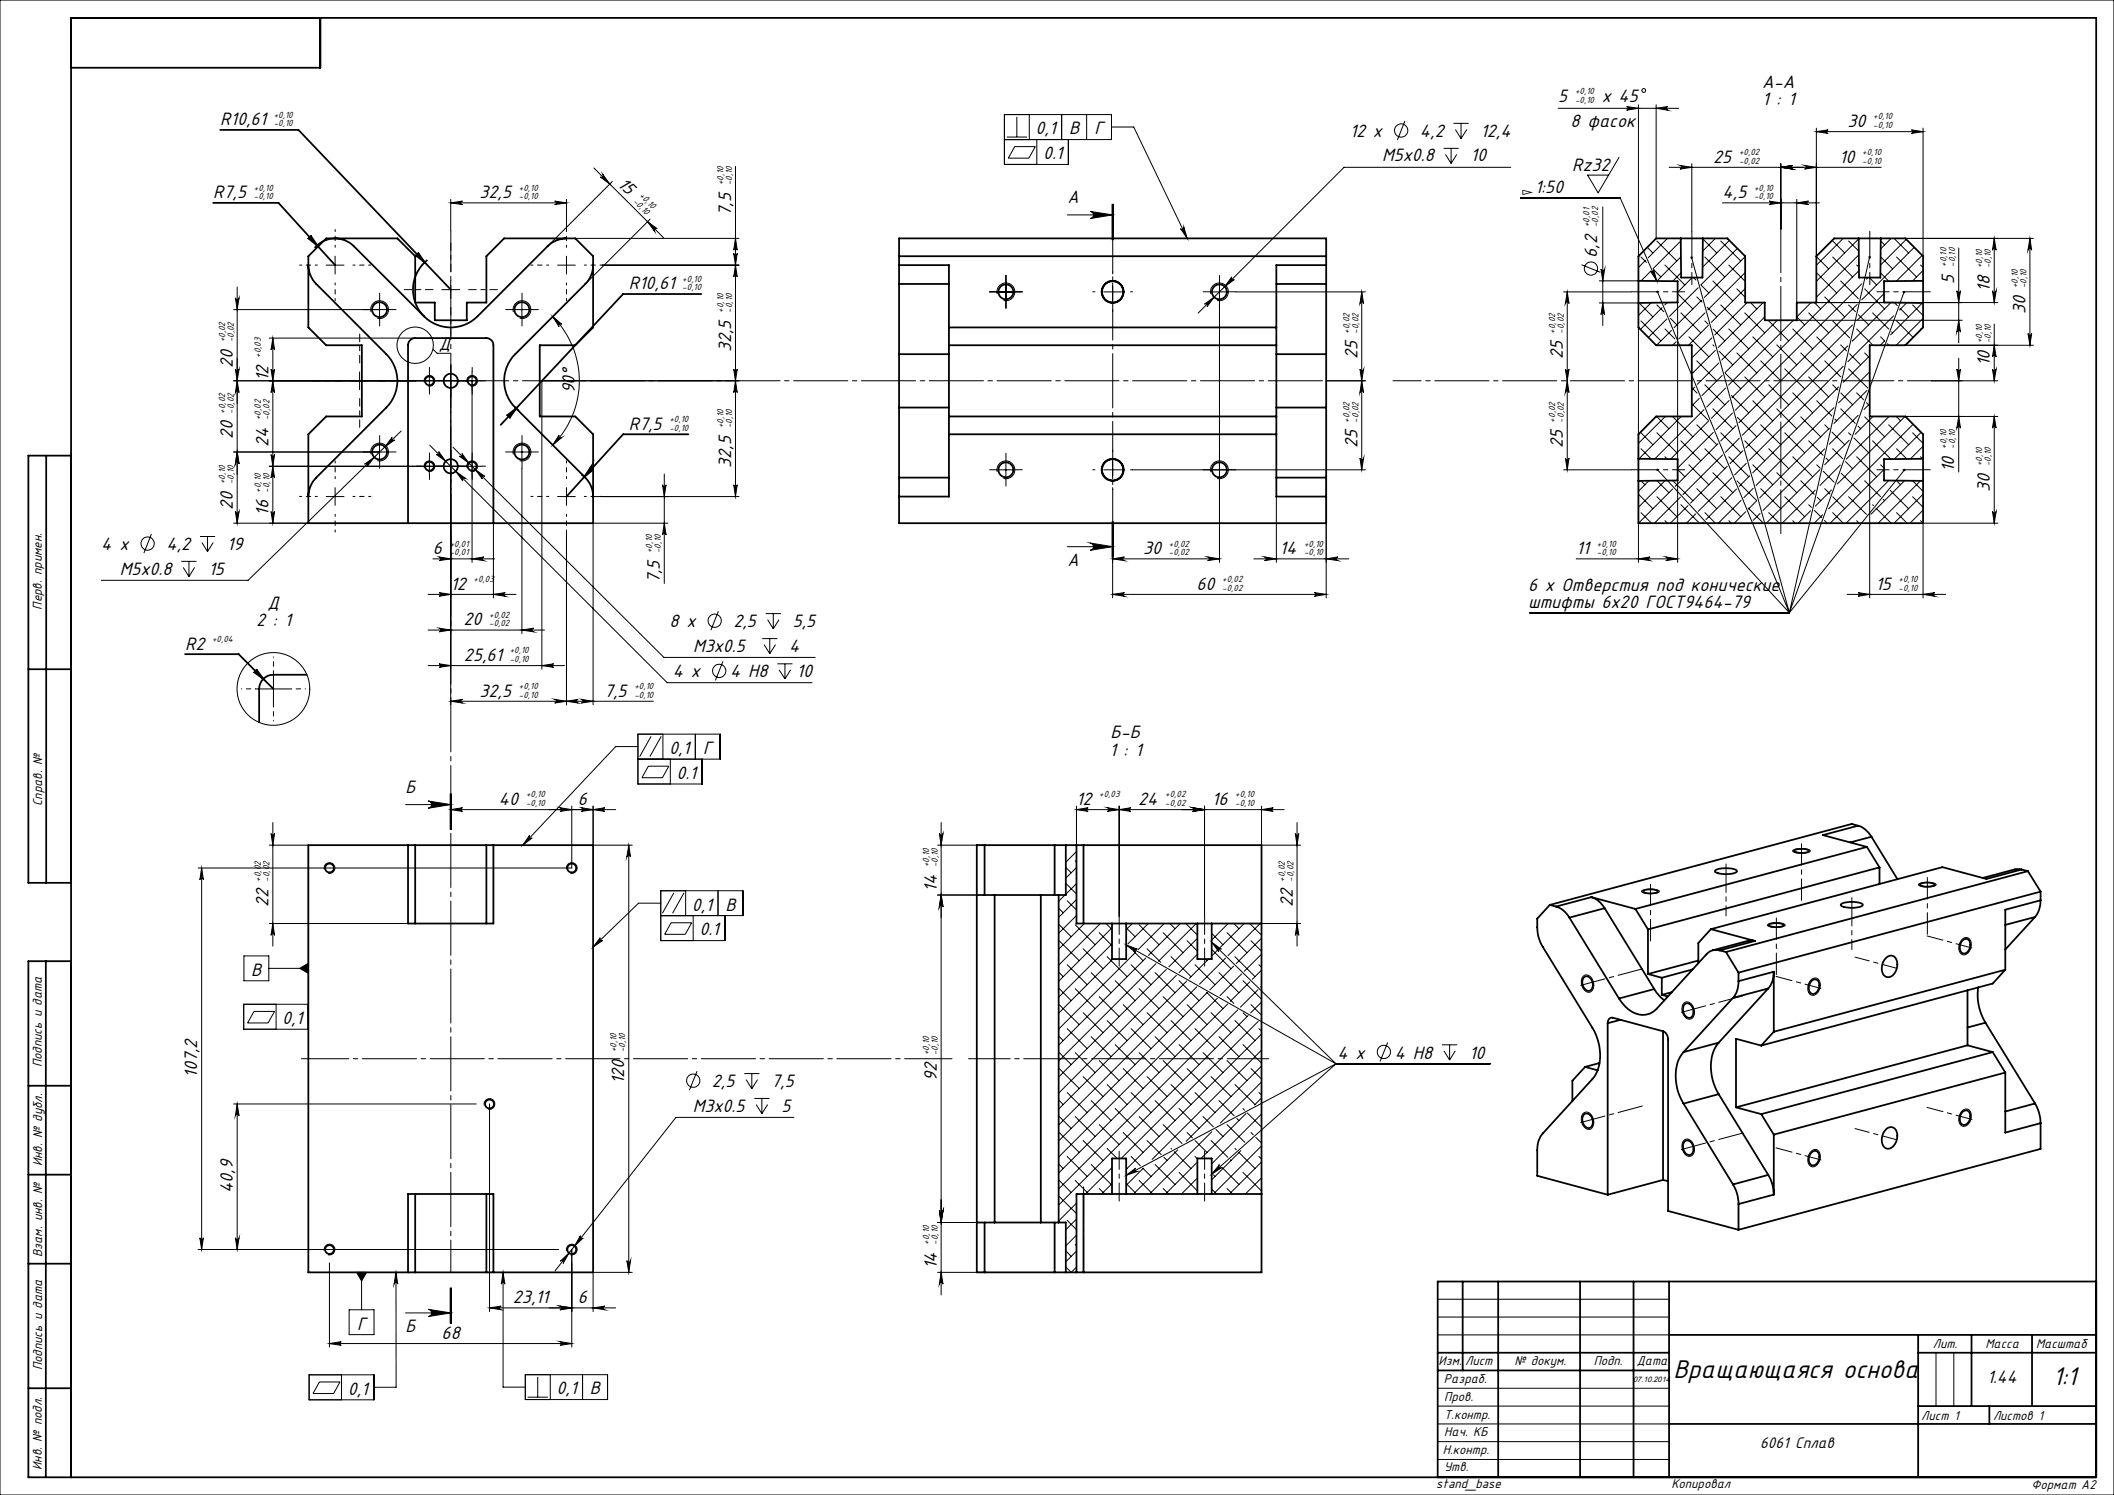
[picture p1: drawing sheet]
<svg xmlns="http://www.w3.org/2000/svg" width="594mm" height="420mm" viewBox="0 0 594 420" stroke-linecap="round" stroke-linejoin="round" font-family="sans-serif">
<defs><g id="words">
<g font-size="8">
<text x="470.2" y="387.3">Вращающаяся основа</text>
<text x="576.8" y="389.1">1:1</text>
</g>
<g font-size="5.6">
<text x="437.9" y="28.7">5</text>
<text x="450.1" y="28.7">x 45</text>
<text x="495.2" y="24.6">A-A</text>
<text x="495.2" y="29.5">1 : 1</text>
<text x="61.9" y="35.2">R10,61</text>
<text x="441.3" y="35.7">8 фасок</text>
<text x="519.1" y="35.7">30</text>
<text x="291" y="37.7">0,1</text>
<text x="300.4" y="37.7">В</text>
<text x="307.6" y="37.7">Г</text>
<text x="379.2" y="38.4">12 x</text>
<text x="399" y="38.4">4,2</text>
<text x="416" y="38.4">12,4</text>
<text x="293.1" y="44.7">0.1</text>
<text x="388.4" y="45.4">M5x0.8</text>
<text x="413.2" y="45.4">10</text>
<text x="441.8" y="47.9">Rz32</text>
<text x="481.4" y="45.7">25</text>
<text x="516.7" y="45.7">10</text>
<text x="173.4" y="51.9" transform="rotate(45 173.4 51.9)">15</text>
<text x="59.9" y="55.7">R7,5</text>
<text x="134.7" y="55.7">32,5</text>
<text x="300" y="57.1">A</text>
<text x="431.3" y="54.3">1:50</text>
<text x="484" y="55.7">4,5</text>
<text x="205.4" y="60.6" transform="rotate(-90 205.4 60.6)">7,5</text>
<text x="448.8" y="72.4" transform="rotate(-90 448.8 72.4)">6,2</text>
<text x="176.7" y="81.3">R10,61</text>
<text x="549.1" y="79.7" transform="rotate(-90 549.1 79.7)">5</text>
<text x="559.1" y="81.9" transform="rotate(-90 559.1 81.9)">18</text>
<text x="569.1" y="88.3" transform="rotate(-90 569.1 88.3)">30</text>
<text x="123.3" y="98.4">Д</text>
<text x="205.4" y="98.9" transform="rotate(-90 205.4 98.9)">32,5</text>
<text x="381.4" y="101" transform="rotate(-90 381.4 101)">25</text>
<text x="439.1" y="101" transform="rotate(-90 439.1 101)">25</text>
<text x="65.4" y="103.5" transform="rotate(-90 65.4 103.5)">20</text>
<text x="75.4" y="107.1" transform="rotate(-90 75.4 107.1)">12</text>
<text x="559.1" y="102.9" transform="rotate(-90 559.1 102.9)">10</text>
<text x="161.5" y="110.5" transform="rotate(-90 161.5 110.5)">90°</text>
<text x="65.4" y="123.5" transform="rotate(-90 65.4 123.5)">20</text>
<text x="75.4" y="125.6" transform="rotate(-90 75.4 125.6)">24</text>
<text x="176.7" y="120.7">R7,5</text>
<text x="381.4" y="126" transform="rotate(-90 381.4 126)">25</text>
<text x="439.1" y="126" transform="rotate(-90 439.1 126)">25</text>
<text x="205.4" y="131.4" transform="rotate(-90 205.4 131.4)">32,5</text>
<text x="549.1" y="132.6" transform="rotate(-90 549.1 132.6)">10</text>
<text x="65.4" y="143.3" transform="rotate(-90 65.4 143.3)">20</text>
<text x="559.1" y="138.3" transform="rotate(-90 559.1 138.3)">30</text>
<text x="75.4" y="144.9" transform="rotate(-90 75.4 144.9)">16</text>
<text x="28.5" y="154.4">4 x</text>
<text x="46.7" y="154.4">4,2</text>
<text x="63.8" y="154.4">19</text>
<text x="121.6" y="155.7">6</text>
<text x="321.2" y="155.7">30</text>
<text x="359.5" y="155.7">14</text>
<text x="442.9" y="155.7">11</text>
<text x="33.7" y="161.4">M5x0.8</text>
<text x="58.5" y="161.4">15</text>
<text x="300" y="159.1">A</text>
<text x="126.6" y="165.7">12</text>
<text x="185.4" y="163.9" transform="rotate(-90 185.4 163.9)">7,5</text>
<text x="336.2" y="165.7">60</text>
<text x="429.4" y="165.9">6 х Отверстия под конические</text>
<text x="526.9" y="165.7">15</text>
<text x="75.2" y="171.1">Д</text>
<text x="429.4" y="170.8">штифты 6х20 ГОСТ9464-79</text>
<text x="71.9" y="176">2 : 1</text>
<text x="130.2" y="175.7">20</text>
<text x="188.2" y="176.1">8 x</text>
<text x="206.1" y="176.1">2,5</text>
<text x="222.8" y="176.1">5,5</text>
<text x="52" y="182.5">R2</text>
<text x="130.4" y="185.7">25,61</text>
<text x="194.8" y="183.1">M3x0.5</text>
<text x="221.8" y="183.1">4</text>
<text x="189.1" y="190.2">4 x</text>
<text x="205.2" y="190.2">4 H8</text>
<text x="223.8" y="190.2">10</text>
<text x="134.7" y="195.7">32,5</text>
<text x="169.7" y="195.7">7,5</text>
<text x="312.1" y="207.4">Б-Б</text>
<text x="188" y="211.8">0,1</text>
<text x="197.6" y="211.8">Г</text>
<text x="311.7" y="212.3">1 : 1</text>
<text x="190.1" y="218.8">0.1</text>
<text x="114" y="222.8">Б</text>
<text x="140.2" y="226.2">40</text>
<text x="162.4" y="226.2">6</text>
<text x="302.4" y="226.2">12</text>
<text x="319.8" y="226.2">24</text>
<text x="340.5" y="226.2">16</text>
<text x="263.2" y="250.5" transform="rotate(-90 263.2 250.5)">14</text>
<text x="75.4" y="254.9" transform="rotate(-90 75.4 254.9)">22</text>
<text x="194.4" y="255.8">0,1</text>
<text x="203.8" y="255.8">В</text>
<text x="363.2" y="254.9" transform="rotate(-90 363.2 254.9)">22</text>
<text x="196.5" y="262.8">0.1</text>
<text x="70.6" y="274.1">В</text>
<text x="79.3" y="287.7">0,1</text>
<text x="375.8" y="297.6">4 x</text>
<text x="391.9" y="297.6">4 Н8</text>
<text x="412.8" y="297.6">10</text>
<text x="55.4" y="302.8" transform="rotate(-90 55.4 302.8)">107,2</text>
<text x="175.4" y="304.6" transform="rotate(-90 175.4 304.6)">120</text>
<text x="200" y="305.3">2,5</text>
<text x="216.7" y="305.3">7,5</text>
<text x="263.2" y="303.7" transform="rotate(-90 263.2 303.7)">92</text>
<text x="194.7" y="312.3">M3x0.5</text>
<text x="219.5" y="312.3">5</text>
<text x="65.4" y="335.2" transform="rotate(-90 65.4 335.2)">40,9</text>
<text x="263.2" y="356.5" transform="rotate(-90 263.2 356.5)">14</text>
<text x="144.1" y="366.2">23,11</text>
<text x="162.4" y="366.2">6</text>
<text x="100.3" y="373.5">Г</text>
<text x="114" y="374.3">Б</text>
<text x="124.1" y="376.2">68</text>
<text x="558.3" y="388.6">1.44</text>
<text x="97.7" y="391.8">0,1</text>
<text x="156.4" y="391.7">0,1</text>
<text x="165.8" y="391.7">В</text>
</g>
<text font-size="4.8" x="494.6" y="406.9">6061 Сплав</text>
<text font-size="4.5" x="427.3" y="55.2">▻</text>
<g font-size="4">
<text x="11.8" y="171.3" transform="rotate(-90 11.8 171.3)">Перв. примен.</text>
<text x="11.9" y="226.4" transform="rotate(-90 11.9 226.4)">Справ. №</text>
<text x="11.7" y="299.8" transform="rotate(-90 11.7 299.8)">Подпись и дата</text>
<text x="11.8" y="327.7" transform="rotate(-90 11.8 327.7)">Инв. № дубл.</text>
<text x="11.9" y="353.1" transform="rotate(-90 11.9 353.1)">Взам. инв. №</text>
<text x="404.2" y="383.4">Изм.</text>
<text x="411.7" y="383.5">Лист</text>
<text x="425.5" y="383.5">№ докум.</text>
<text x="447.8" y="383.5">Подп.</text>
<text x="459.9" y="383.5">Дата</text>
<text x="543.1" y="378.6">Лит.</text>
<text x="557.9" y="378.6">Масса</text>
<text x="572.1" y="378.6">Масштаб</text>
<text x="11.8" y="385" transform="rotate(-90 11.8 385)">Подпись и дата</text>
<text x="405.7" y="388.5">Разраб.</text>
<text x="405.8" y="393.5">Пров.</text>
<text x="405.8" y="398.5">Т.контр.</text>
<text x="539.9" y="398.9">Лист 1</text>
<text x="560" y="399">Листов 1</text>
<text x="405.8" y="403.4">Нач. КБ</text>
<text x="11.8" y="412.9" transform="rotate(-90 11.8 412.9)">Инв. № подл.</text>
<text x="405.4" y="408.6">Н.контр.</text>
<text x="405.8" y="413.4">Утв.</text>
<text x="403.6" y="418.1">stand_base</text>
<text x="469.6" y="418.2">Копировал</text>
<text x="570.8" y="418.4">Формат А2</text>
</g>
<g font-size="2.8">
<text x="442.6" y="26.5">+0,10</text>
<text x="442.6" y="29">-0,10</text>
<text x="76.9" y="33.1">+0,10</text>
<text x="76.9" y="35.5">-0,10</text>
<text x="526.3" y="33.5">+0,10</text>
<text x="526.3" y="36">-0,10</text>
<text x="488.7" y="43.5">+0,02</text>
<text x="488.7" y="46">-0,02</text>
<text x="523.3" y="43.5">+0,10</text>
<text x="523.3" y="46">-0,10</text>
<text x="71.3" y="53.5">+0,10</text>
<text x="145.8" y="53.5">+0,10</text>
<text x="203.2" y="52.1" transform="rotate(-90 203.2 52.1)">+0,10</text>
<text x="205.7" y="52.1" transform="rotate(-90 205.7 52.1)">-0,10</text>
<text x="492.9" y="53.5">+0,10</text>
<text x="71.3" y="56">-0,10</text>
<text x="145.8" y="56">-0,10</text>
<text x="177.8" y="56.7" transform="rotate(45 177.8 56.7)">-0,10</text>
<text x="179.5" y="55" transform="rotate(45 179.5 55)">+0,10</text>
<text x="492.9" y="56">-0,10</text>
<text x="446.6" y="63.8" transform="rotate(-90 446.6 63.8)">+0,01</text>
<text x="449.1" y="63.8" transform="rotate(-90 449.1 63.8)">-0,02</text>
<text x="547" y="75" transform="rotate(-90 547 75)">+0,10</text>
<text x="549.4" y="75" transform="rotate(-90 549.4 75)">-0,10</text>
<text x="557" y="75.4" transform="rotate(-90 557 75.4)">+0,10</text>
<text x="559.4" y="75.4" transform="rotate(-90 559.4 75.4)">-0,10</text>
<text x="191.7" y="79.2">+0,10</text>
<text x="191.7" y="81.6">-0,10</text>
<text x="567" y="81" transform="rotate(-90 567 81)">+0,10</text>
<text x="569.4" y="81" transform="rotate(-90 569.4 81)">-0,10</text>
<text x="203.2" y="87.9" transform="rotate(-90 203.2 87.9)">+0,10</text>
<text x="205.7" y="87.9" transform="rotate(-90 205.7 87.9)">-0,10</text>
<text x="379.2" y="93.7" transform="rotate(-90 379.2 93.7)">+0,02</text>
<text x="381.7" y="93.7" transform="rotate(-90 381.7 93.7)">-0,02</text>
<text x="437" y="93.7" transform="rotate(-90 437 93.7)">+0,02</text>
<text x="439.4" y="93.7" transform="rotate(-90 439.4 93.7)">-0,02</text>
<text x="63.2" y="96.2" transform="rotate(-90 63.2 96.2)">+0,02</text>
<text x="65.7" y="96.2" transform="rotate(-90 65.7 96.2)">-0,02</text>
<text x="73.2" y="100.6" transform="rotate(-90 73.2 100.6)">+0,03</text>
<text x="557" y="96.4" transform="rotate(-90 557 96.4)">+0,10</text>
<text x="559.4" y="96.4" transform="rotate(-90 559.4 96.4)">-0,10</text>
<text x="63.2" y="116.2" transform="rotate(-90 63.2 116.2)">+0,02</text>
<text x="65.7" y="116.2" transform="rotate(-90 65.7 116.2)">-0,02</text>
<text x="73.2" y="118" transform="rotate(-90 73.2 118)">+0,02</text>
<text x="75.7" y="118" transform="rotate(-90 75.7 118)">-0,02</text>
<text x="188.1" y="118.5">+0,10</text>
<text x="379.2" y="118.7" transform="rotate(-90 379.2 118.7)">+0,02</text>
<text x="381.7" y="118.7" transform="rotate(-90 381.7 118.7)">-0,02</text>
<text x="437" y="118.7" transform="rotate(-90 437 118.7)">+0,02</text>
<text x="439.4" y="118.7" transform="rotate(-90 439.4 118.7)">-0,02</text>
<text x="188.1" y="121">-0,10</text>
<text x="203.2" y="120.4" transform="rotate(-90 203.2 120.4)">+0,10</text>
<text x="205.7" y="120.4" transform="rotate(-90 205.7 120.4)">-0,10</text>
<text x="547" y="126.1" transform="rotate(-90 547 126.1)">+0,10</text>
<text x="549.4" y="126.1" transform="rotate(-90 549.4 126.1)">-0,10</text>
<text x="557" y="131" transform="rotate(-90 557 131)">+0,10</text>
<text x="559.4" y="131" transform="rotate(-90 559.4 131)">-0,10</text>
<text x="63.2" y="136" transform="rotate(-90 63.2 136)">+0,10</text>
<text x="65.7" y="136" transform="rotate(-90 65.7 136)">-0,10</text>
<text x="73.2" y="138.4" transform="rotate(-90 73.2 138.4)">+0,10</text>
<text x="75.7" y="138.4" transform="rotate(-90 75.7 138.4)">-0,10</text>
<text x="126.4" y="153.5">+0,01</text>
<text x="126.4" y="156">-0,01</text>
<text x="183.2" y="155.4" transform="rotate(-90 183.2 155.4)">+0,10</text>
<text x="185.7" y="155.4" transform="rotate(-90 185.7 155.4)">-0,10</text>
<text x="328.4" y="153.5">+0,02</text>
<text x="328.4" y="156">-0,02</text>
<text x="366.4" y="153.5">+0,10</text>
<text x="366.4" y="156">-0,10</text>
<text x="448.7" y="153.5">+0,10</text>
<text x="448.7" y="156">-0,10</text>
<text x="133.1" y="163.5">+0,03</text>
<text x="343.4" y="163.5">+0,02</text>
<text x="343.4" y="166">-0,02</text>
<text x="533.5" y="163.5">+0,10</text>
<text x="533.5" y="166">-0,10</text>
<text x="137.4" y="173.5">+0,02</text>
<text x="137.4" y="176">-0,02</text>
<text x="59.6" y="180.4">+0,04</text>
<text x="143.2" y="183.5">+0,10</text>
<text x="143.2" y="186">-0,10</text>
<text x="145.8" y="193.5">+0,10</text>
<text x="145.8" y="196">-0,10</text>
<text x="178.3" y="193.5">+0,10</text>
<text x="178.3" y="196">-0,10</text>
<text x="147.8" y="224">+0,10</text>
<text x="147.8" y="226.5">-0,10</text>
<text x="308.9" y="224">+0,03</text>
<text x="327.4" y="224">+0,02</text>
<text x="327.4" y="226.5">-0,02</text>
<text x="347.1" y="224">+0,10</text>
<text x="347.1" y="226.5">-0,10</text>
<text x="261" y="243.7" transform="rotate(-90 261 243.7)">+0,10</text>
<text x="263.5" y="243.7" transform="rotate(-90 263.5 243.7)">-0,10</text>
<text x="73.2" y="247.7" transform="rotate(-90 73.2 247.7)">+0,02</text>
<text x="75.7" y="247.7" transform="rotate(-90 75.7 247.7)">-0,02</text>
<text x="361" y="247.7" transform="rotate(-90 361 247.7)">+0,02</text>
<text x="363.5" y="247.7" transform="rotate(-90 363.5 247.7)">-0,02</text>
<text x="173.2" y="295.6" transform="rotate(-90 173.2 295.6)">+0,10</text>
<text x="175.7" y="295.6" transform="rotate(-90 175.7 295.6)">-0,10</text>
<text x="261" y="296.5" transform="rotate(-90 261 296.5)">+0,10</text>
<text x="263.5" y="296.5" transform="rotate(-90 263.5 296.5)">-0,10</text>
<text x="261" y="349.7" transform="rotate(-90 261 349.7)">+0,10</text>
<text x="263.5" y="349.7" transform="rotate(-90 263.5 349.7)">-0,10</text>
</g>
<text font-size="2.2" x="458.9" y="388.1">07.10.2014</text>
</g></defs>
<g fill="none" stroke="#000" stroke-width=".28">
<path d="M0 0h594v420h-594zM282.2 39.2h30.1v-7h-30.1v14h18v-7M282.9 38.5h5.7M285.7 32.8v5.7M289.2 32.2v7M291.3 39.2v7M298.3 32.2v7M305.3 32.2v7M312.3 35.7h6.3l15 31.3M394.8 34l-2.2 5.3M408.4 34.7h4.3M408.9 36.4l1.6 2.5"/>
<path d="M410.5 34.7v4.2M412.2 36.4l-1.7 2.5M437.8 30.4h33.9M457.1 29.9l3.3 .5-3.3 .6a.51 .51 0 0 0 .5-.6 .51 .51 0 0 0-.5-.5zM460.4 29.4v42.6M465.3 30.4l3.4-.5a.51 .51 0 0 0-.5 .5 .51 .51 0 0 0 .5 .6zM465.3 29.4v37.6M510.4 36v36M510.4 37h29.9M510.4 37l3.3-.5a.49 .49 0 0 0-.5 .5 .49 .49 0 0 0 .5 .5zM537.1 36.5l3.2 .5-3.2 .5a.49 .49 0 0 0 .4-.5 .49 .49 0 0 0-.4-.5zM540.3 36v36"/>
<path d="M126.6 57l3.4-.5a.49 .49 0 0 0-.5 .5 .49 .49 0 0 0 .5 .5zM126.6 56v8.8M126.6 57h32.6M155.9 56.5l3.3 .5-3.3 .5a.49 .49 0 0 0 .4-.5 .49 .49 0 0 0-.4-.5zM159.2 56v8.5M166.9 47.2l19.5 19.6M169.4 49l1.9 2.7-2.6-2a.51 .51 0 0 0 .7 0 .51 .51 0 0 0 0-.7zM172 51l-18.2 18.2M206.7 46.8v92.7M285.1 41.2h5.8l-1.8 3.2h-5.8zM306.3 59.4l6.3 1-6.3 1a1.01 1.01 0 0 0 .9-1 1.01 1.01 0 0 0-.9-1zM312.5 57.4v10"/>
<path d="M312.7 57.4v10M312.8 57.4v10M405.6 41.7h4.3M406.2 43.4l1.5 2.5M407.7 41.7v4.2M409.3 43.4l-1.6 2.5M424.5 47h-46.9l-40.9 41M427.2 55.6h28.1l10.2 23.3M450.4 58.2v33.3M454.9 44.2l-5.8 10-3-5h5.9M469 47h59.6M472.1 46.5l3.3 .5-3.3 .5a.51 .51 0 0 0 .5-.5 .51 .51 0 0 0-.5-.5z"/>
<path d="M475.4 46v19M484 57h27.2M497.1 56.5l3.3 .5-3.3 .5a.49 .49 0 0 0 .4-.5 .49 .49 0 0 0-.4-.5zM500.4 47l3.3-.5a.51 .51 0 0 0-.5 .5 .51 .51 0 0 0 .5 .5zM500.4 46v18.4M504.9 57l3.3-.5a.49 .49 0 0 0-.5 .5 .49 .49 0 0 0 .5 .5zM504.9 56v29M507 46.5l3.4 .5-3.4 .5a.51 .51 0 0 0 .5-.5 .51 .51 0 0 0-.5-.5zM91.7 74.5h5M94.2 72v5M126.6 78.9v5M156.7 74.5h4.9"/>
<path d="M159.2 72v5M161.6 67h46M169.2 74.5h38.4M182 62.3l2.6 2a.51 .51 0 0 0-.7 0 .51 .51 0 0 0 0 .7zM182.7 61.6l-18.2 18.2M206.2 71.2a.49 .49 0 0 0 .5 .5 .49 .49 0 0 0 .5-.5l-.5 3.3zM206.7 74.5l.5 3.3a.49 .49 0 0 0-.5-.5 .49 .49 0 0 0-.5 .5zM206.7 67l.5 3.3a.49 .49 0 0 0-.5-.5 .49 .49 0 0 0-.5 .5zM282.6 79.5v5M299.9 60.4h12.7M312.6 79.5v5M331.7 64.2a.51 .51 0 0 0 .7 .2 .51 .51 0 0 0 .2-.6l1 3.2z"/>
<path d="M342.7 79.5v78.5M346.1 77.8a.51 .51 0 0 0 0 .7 .51 .51 0 0 0 .7 0l-2.7 2zM444.4 74.4l5.3 2.1M449.4 78.9h11M449.9 75.6a.51 .51 0 0 0 .5 .5 .51 .51 0 0 0 .5-.5l-.5 3.3zM461.1 72.2l1.5 1.5M462.4 73.1l-2 2.1M462.9 69.5l1.5 1.6M463.7 76.1a.5 .5 0 0 0 .7 .3 .5 .5 0 0 0 .2-.7l.9 3.2zM463.8 76.3l-2.7 2.6M464.6 75.8l2.1 2M465.6 78.9h.1"/>
<path d="M465.6 67.7l5.6 5.6M467.8 74.5l5.6 5.6M468.5 67l-5.4 5.4M472.3 67.7l-7.8 7.8M472.3 72.2l-6.4 6.4M472.4 76.6l-2.4 2.4M475.3 72.3l27.5 99.8M475.5 78l-4.1 4.1M475.9 78l.6 .7M478.5 67.1l3.9 4M479 72.2l5.6 5.6M481.3 78.9l5.6 5.6"/>
<path d="M482 67l-3.6 3.5M483.5 67.7l5.6 5.6M485.8 74.5l4.6 4.5M485.9 67.5l-7.5 7.6M488.2 69.8l-10.3 10.2M490.4 76.6l-10.5 10.4M490.4 72.1l-11.5 11.5M510.4 72.1l3.4 3.4M510.5 76.7l5.6 5.6M514.8 67.5l3.5 3.6M514.9 72.2l5.7 5.6M517.2 78.9l5 5"/>
<path d="M517.9 67l-7.5 7.5M519.4 67.7l2.9 2.8M521.7 74.5l.7 .6M522.3 67.1l-11.9 11.9M522.3 71.6l-11.9 11.9M522.4 76l-35.7 35.7M523.1 79.7l-35.5 35.5M524.9 78l-.5 .4M525.3 78l2 2.1M525.3 72.2l-22.5 99.9M528.4 76.7l2.3 2.3M528.4 72.2l3.4 3.3"/>
<path d="M528.5 67.7l1.1 1.1M531.4 67l-3 2.9M532.2 67l4.1 4.1M532.9 72.2l5.6 5.6M535.2 78.9h.1M535.4 67h36M535.6 67.3l-7.2 7.2M537.9 69.5l-14.8 14.7M539.6 74.5l.7 .7M540.1 71.7l-7.2 7.3M540.3 76l-2.9 2.9M550.4 69.7v26.6"/>
<path d="M560.4 67v18M560.4 67l.5 3.3a.51 .51 0 0 0-.5-.5 .51 .51 0 0 0-.5 .5zM570.4 67v30M570.4 67l.5 3.3a.51 .51 0 0 0-.5-.5 .51 .51 0 0 0-.6 .5zM66.1 83.7a.51 .51 0 0 0 .6 .5 .51 .51 0 0 0 .5-.5l-.6 3.3zM66.6 80.6v66.4M75.7 95h41M76.7 95v52M76.7 95l.5 3.3a.49 .49 0 0 0-.5-.5 .49 .49 0 0 0-.5 .5zM104.2 87.6a2.5 2.5 0 0 1 2.2-3.1 2.5 2.5 0 0 1 2.7 2.7 2.5 2.5 0 0 1-3.1 2.2M106.6 84.5v5M109.1 87h-43.4"/>
<path d="M121.6 98.1l1.2 1.2h3.8M124.1 81.4h5.1M144.1 87h5.1M144.3 87.6a2.5 2.5 0 0 1 2.1-3.1 2.5 2.5 0 0 1 2.8 2.7 2.5 2.5 0 0 1-3.2 2.2M146.6 84.5v5M155.3 89l2.6 2.1a.51 .51 0 0 0-.7 0 .51 .51 0 0 0-.1 .7zM155.3 89a25.5 25.5 0 0 1 0 36M280.1 82h5.1M280.2 82.6a2.5 2.5 0 0 1 2.2-3.1 2.5 2.5 0 0 1 2.7 2.7 2.5 2.5 0 0 1-3.1 2.2M310.1 82h5M338.5 85.5l2.6-2-1.9 2.7a.5 .5 0 0 0-.1-.7 .5 .5 0 0 0-.6 0zM340.1 82h5"/>
<path d="M340.2 82.6a2.5 2.5 0 0 1 2.2-3.1 2.5 2.5 0 0 1 2.7 2.7 2.5 2.5 0 0 1-3.1 2.2M347.2 82h36.4M382.6 82l.6 3.3a.51 .51 0 0 0-.6-.5 .51 .51 0 0 0-.5 .5zM382.6 82v50M439.3 82h19.1M440.4 82l.5 3.3a.51 .51 0 0 0-.5-.5 .51 .51 0 0 0-.6 .5zM440.4 82v50M449.4 85.1h11M450.4 85.1l.5 3.3a.51 .51 0 0 0-.5-.5 .51 .51 0 0 0-.5 .5zM460.4 92v66M460.5 85.1l3.9 3.9M461.1 90.2l5.6 5.6"/>
<path d="M463.9 85.1l-3.5 3.5M465.6 85.7l1.9 1.9M465.7 82l37.1 90.1M467 86.4l-6.1 6.2M467.8 92.4l2.8 2.8M468.3 89.6l-5.1 5.2M468.5 85l-.7 .7M469.3 89.4l1.9 1.9M469.7 92.8l-4.2 4.2M471 96l-1 1M471.4 82.5l4.3 4.3M471.4 85v73"/>
<path d="M472.3 87.9l5.6 5.6M474.6 94.6l5.6 5.6M476.8 83.4l1.4 1.5M477.1 80.8l-8 8.1M478 80.1l2.2 2.2M478.1 84.4l-7.7 7.7M479 90.2l1 .9M479.1 87.9l-7.4 7.3M479.7 86.3l2.7 2.7M480 91.4l-5.5 5.6M481 94.9l-5.6 5.7M481.3 96.9l.3 .3"/>
<path d="M481.4 92.5l3.2 3.3M482 98.4l-6.4 6.4M483.1 98.7l3.8 3.8M483.5 85.7l5.6 5.6M485.8 92.4l5.6 5.6M488 99.1l5.6 5.7M488 81.2l2.4 2.3M490.3 87.9l5.6 5.6M490.4 81.1l-9.6 9.5M490.9 85l-9.1 9.1M491.8 85l1.8 1.8M492.5 94.6l5.6 5.6"/>
<path d="M495.4 85l-12.6 12.6M495.9 89l-12.1 12.2M497 90.2l5.6 5.6M499.3 96.9l5.6 5.6M499.4 90l-14.7 14.7M503.7 92.4l5.6 5.6M503.9 90l-18.2 18.2M504.9 90h46.5M506 99.1l5.6 5.7M508.2 87.9l5.6 5.6M508.9 85l-4 4 2.2 2.3M509.8 85l1.8 1.8"/>
<path d="M510.4 85h51M510.5 94.6l5.6 5.6M512.7 83.4l5.6 5.6M514.9 90.2l4.8 4.7M517.2 96.9l1.7 1.7M519.2 97.1l-28.7 28.7M519.4 85.7l2 1.9M519.7 99.4l3.1 3.1M520.5 91.3l-31 31M520.6 95.7v.1M521.7 92.4l4.6 4.6M521.8 85.5l-33.2 33.3"/>
<path d="M522.2 88.4l2.9 2.9M523.9 99.1l1.5 1.5M523.9 81.2l5.7 5.6M525.4 100l-7.5 7.4M526.2 87.9l4.6 4.6M528.4 94.6l1.2 1.2M529.4 82.5l-7.6 7.5M529.6 95.7l-1.3 1.3M530.3 96.6l.5 .4M531.3 85l-10.8 10.8M531.5 93.3l.3 .2M532.1 88.7l-12.9 12.9"/>
<path d="M532.3 85l.8 .8M532.9 90.2l4.7 4.6M533.9 86.6l2.4 2.4M535 82.1l-32.2 90M535.2 96.9l.1 .1M535.4 97h36M535.8 85l-2.1 2.1M537.4 85.7l2.9 2.9M539.6 92.4l.2 .2M540.2 85.1l-9 9M540.3 89.4l-7.5 7.6M549.8 81.7a.51 .51 0 0 0 .6 .5 .51 .51 0 0 0 .5-.5l-.5 3.3z"/>
<path d="M550.4 90l.5 3.3a.51 .51 0 0 0-.5-.5 .51 .51 0 0 0-.6 .5zM559.9 81.7a.51 .51 0 0 0 .5 .5 .51 .51 0 0 0 .5-.5l-.5 3.3zM560.4 97l.5 3.3a.51 .51 0 0 0-.5-.5 .51 .51 0 0 0-.5 .5zM560.4 91v16M569.8 93.7a.51 .51 0 0 0 .6 .5 .51 .51 0 0 0 .5-.5l-.5 3.3zM66.1 103.7a.51 .51 0 0 0 .6 .5 .51 .51 0 0 0 .5-.5l-.6 3.3zM66.6 107l.6 3.3a.51 .51 0 0 0-.5-.5 .51 .51 0 0 0-.6 .5zM76.2 103.7a.49 .49 0 0 0 .5 .5 .49 .49 0 0 0 .5-.5l-.5 3.3zM76.7 107l.5 3.3a.49 .49 0 0 0-.5-.5 .49 .49 0 0 0-.5 .5zM101 104.5v5M119.2 107.4a1.49 1.49 0 0 1 1.3-1.9 1.49 1.49 0 0 1 1.6 1.6 1.49 1.49 0 0 1-1.8 1.3M120.6 104.5v5"/>
<path d="M123.2 107h-57.5M124.1 107h5.1M126.6 104.5v5M126.6 111.5v86.5M130.1 107h5M131.2 107.4a1.5 1.5 0 0 1 1.3-1.9 1.5 1.5 0 0 1 1.6 1.6 1.5 1.5 0 0 1-1.8 1.3M132.6 104.5v53.5M206.2 103.7a.49 .49 0 0 0 .5 .5 .49 .49 0 0 0 .5-.5l-.5 3.3zM206.7 107l.5 3.3a.49 .49 0 0 0-.5-.5 .49 .49 0 0 0-.5 .5zM207.6 107h-55.3v81M372.6 107h11M382.1 103.7a.51 .51 0 0 0 .5 .5 .51 .51 0 0 0 .6-.5l-.6 3.3z"/>
<path d="M382.6 107l.6 3.3a.51 .51 0 0 0-.6-.5 .51 .51 0 0 0-.5 .5zM439.8 103.7a.51 .51 0 0 0 .6 .5 .51 .51 0 0 0 .5-.5l-.5 3.3zM440.4 107l.5 3.3a.51 .51 0 0 0-.5-.5 .51 .51 0 0 0-.6 .5zM465.5 117l3.4 3.5M467.9 117l-7.5 7.5M470 117.1l5.7 5.6M472.4 117l-11.9 11.9M475.4 113.4l4.6 4.7M475.4 108.9l1.4 1.5M475.6 104.7l.1 .1M476.2 108.7l-.8 .9M476.8 119.3l5.6 5.6"/>
<path d="M476.8 101.4l5.6 5.6M477.5 111.9l-2.1 2.1M478.8 115.1l-13.8 13.8M479 108.1l5.6 5.6M480.1 118.3l-10.7 10.7M481.3 114.8l5.6 5.7M483 102l-6.1 6M483.9 105.5l-5.7 5.6M484.8 104.9l4.3 4.3M484.9 109l-5.3 5.4M485.8 112.5l-4.9 5M486.5 111.1l4.9 4.9"/>
<path d="M486.8 116l-4.6 4.7M487.8 119.6l-4.3 4.3M488.2 117.2l5.4 5.5M490.3 105.9l5.6 5.6M492.5 112.6l5.6 5.6M494.7 119.3l5.7 5.6M494.7 101.4l5.7 5.6M497 108.1l5.6 5.6M499.3 114.8l5.6 5.7M501.5 103.6l5.6 5.6M503.7 110.4l5.6 5.6M506 117.1l5.6 5.6"/>
<path d="M508.2 105.9l5.6 5.6M510.5 112.6l4.2 4.3M512.7 101.4l4.5 4.5M512.7 119.3l1.2 1.3M514.9 108.1l1.5 1.5M515.3 114.5l-21.9 21.9M515.6 117.7l.5 .5M516.6 108.7l-24.1 24.1M517.2 114.8l4.1 4.1M517.2 110.4l3.4 3.3M517.9 102.9l-26.4 26.4M518.1 106.7l.2 .3"/>
<path d="M519.4 103.6l5.4 5.4M521.7 110.4l2 1.9M522.1 119.7l.7 .8M522.1 116.7l-8.1 8.1M523.9 117.1l5.7 5.6M524.4 113.1l1 .9M524.6 109.7l-9.3 9.3M525.4 117v51M525.4 104.4l-8.8 8.8M525.4 113.4l-1.6 1.6M526.3 117l-5 5M530.7 119.3l5.6 5.6"/>
<path d="M530.8 117l-12 12M532.8 117l1.2 1.2M535.3 117l-19 19M535.4 117h26M537.6 119.2l-23.8 23.8M542.7 107h18.7M549.8 103.7a.51 .51 0 0 0 .6 .5 .51 .51 0 0 0 .5-.5l-.5 3.3zM550.4 117l.5 3.3a.51 .51 0 0 0-.5-.5 .51 .51 0 0 0-.6 .5zM550.4 100.6v32M559.9 103.7a.51 .51 0 0 0 .5 .5 .51 .51 0 0 0 .5-.5l-.5 3.3zM560.4 117v30M560.4 117l.5 3.3a.51 .51 0 0 0-.5-.5 .51 .51 0 0 0-.5 .5z"/>
<path d="M66.6 127l.6 3.3a.51 .51 0 0 0-.5-.5 .51 .51 0 0 0-.6 .5zM75.7 131h53.5M76.2 127.7a.49 .49 0 0 0 .5 .5 .49 .49 0 0 0 .5-.5l-.5 3.3zM76.7 131l.5 3.3a.49 .49 0 0 0-.5-.5 .49 .49 0 0 0-.5 .5zM91.7 139.5h5M94.2 137v5M102.4 130.4l2.8-1.9-2 2.6a.5 .5 0 0 0-.1-.7 .5 .5 0 0 0-.7 0zM104.2 127.7a2.5 2.5 0 0 1 2.2-3.2 2.5 2.5 0 0 1 2.7 2.7 2.5 2.5 0 0 1-3.1 2.2M106.6 124.5v5M109.1 127h-43.4M110.2 122.9a.51 .51 0 0 0 0 .6 .51 .51 0 0 0 .7 .1l-2.7 1.9zM112.7 121.1l-43 41.9h-41.2"/>
<path d="M119.2 131.4a1.5 1.5 0 0 1 1.3-1.9 1.5 1.5 0 0 1 1.6 1.6 1.5 1.5 0 0 1-1.8 1.4M120.6 128.5v5M120.8 125.1l66.7 66.7h40.7M123.3 126.9l1.9 2.7-2.6-2a.51 .51 0 0 0 .7 0 .51 .51 0 0 0 0-.7zM127.3 125.6l59.2 59.1h42.6M128.1 132.4l2.7 2a.51 .51 0 0 0-.7 0 .51 .51 0 0 0-.1 .7zM129.8 127.4l2 2.7-2.7-2a.51 .51 0 0 0 .7 0 .51 .51 0 0 0 0-.7zM130.1 131h5M131.2 131.4a1.51 1.51 0 0 1 1.3-1.9 1.51 1.51 0 0 1 1.7 1.6 1.51 1.51 0 0 1-1.9 1.4M133.5 131.9l2.7 2a.5 .5 0 0 0-.6 0 .5 .5 0 0 0-.1 .7zM144.1 127h5.1M144.3 127.7a2.5 2.5 0 0 1 2.1-3.2 2.5 2.5 0 0 1 2.8 2.7 2.5 2.5 0 0 1-3.2 2.2"/>
<path d="M146.6 124.5v5M146.6 131.6v46.4M156.7 139.5h4.9M157.1 122.2a.51 .51 0 0 0 .1 .7 .51 .51 0 0 0 .7 0l-2.6 2.1zM159.2 137v5M166.7 139.5h40.9M186.2 136.2a.49 .49 0 0 0 .5 .5 .49 .49 0 0 0 .4-.5l-.4 3.3zM186.7 133.2v30.7M206.2 136.2a.49 .49 0 0 0 .5 .5 .49 .49 0 0 0 .5-.5l-.5 3.3zM280.1 132h5.1M280.2 132.6a2.5 2.5 0 0 1 2.2-3.1 2.5 2.5 0 0 1 2.7 2.7 2.5 2.5 0 0 1-3.1 2.2M282.6 129.5v5"/>
<path d="M310.1 132h5M312.6 129.5v5M318.2 132h65.4M340.2 132.6a2.5 2.5 0 0 1 2.2-3.1 2.5 2.5 0 0 1 2.7 2.7 2.5 2.5 0 0 1-3.1 2.2M358.6 139.5v18.5M372.6 134.2v33.8M382.1 128.7a.51 .51 0 0 0 .5 .5 .51 .51 0 0 0 .6-.5l-.6 3.3zM439.3 132h19.1M439.8 128.7a.51 .51 0 0 0 .6 .5 .51 .51 0 0 0 .5-.5l-.5 3.3zM460.4 138.8l4 4.1M460.9 121.4l3.5 3.5M461.1 126.1l2.8 2.8"/>
<path d="M461.1 135.1l1.1 1.1M463.3 135.1l-2.9 2.9M465.6 139.5l5.6 5.7M465.6 135l3.3 3.4M465.6 121.6l5.6 5.6M465.7 132l37.1 40.1M467.8 128.3l.7 .7M467.9 135l-7.5 7.5M470 137.4l-9.6 9.6M470 135.1l5.7 5.6M471.4 131.9l2 2M472.2 139.7l-7.3 7.3"/>
<path d="M472.3 123.8l5.6 5.7M474.6 130.6l5.6 5.6M476.8 137.3l5.6 5.6M479 126.1l5.6 5.6M481.3 132.8l5.6 5.6M481.4 121.5l-10 10M482.7 124.7l-12 11.9M483.5 139.5l5.6 5.7M483.5 121.6l5.6 5.6M484 127.8l-11.1 11.2M485.3 131l-10.3 10.3M485.8 128.3l5.6 5.6"/>
<path d="M486.6 134.2l-9.4 9.5M487.9 137.4l-8.6 8.6M488.1 135.1l5.5 5.5M488.7 123.1l-3.9 4M489.7 126.6l-3.6 3.7M490.3 123.8l5.6 5.7M490.7 130.2l-3.3 3.2M491.7 133.6l-3 3M492.5 130.6l5.6 5.6M492.6 137.2l-2.6 2.6M494.7 137.3l5.7 5.6M497 126.1l5.6 5.6"/>
<path d="M499.3 132.8l5.6 5.6M501.5 139.5l5.6 5.7M501.5 121.6l5.6 5.6M503.7 128.3l5.6 5.6M506 135.1l3.8 3.8M508.2 123.8l4.1 4.1M510 137.7l-9.2 9.3M510.5 130.6l1 .9M510.6 139.7l1 1M511.4 131.9l-15.1 15M512.3 132.4l3.1 3.1M512.7 126.1l-17.3 17.3"/>
<path d="M512.7 137.3l1.5 1.5M513.1 128.7l.7 .8M514 120.3l-19.6 19.6M514.6 137.6l-4.5 4.6M514.8 121.4l3.5 3.5M514.9 126.1l2.8 2.8M515 139.6l3.3 3.3M517.1 130.7l-5.7 5.7M517.3 132.9l5.5 5.5M518.5 129.7l2.1 2M519.4 139.5l5 5M519.4 121.6l.7 .7"/>
<path d="M519.6 123.7l-6.9 6.9M520.9 123l4.2 4.2M521.7 128.3l5.6 5.6M523.9 135.1l4.5 4.4M526.2 123.8l5.1 5.2M528.4 130.6l1 .9M529.4 131.9l-15.2 15.1M530.7 135l-12 12M531.1 137.8l5.2 5.1M532.9 126.1l2.9 2.8M533.1 135.3l.9 .9M535.1 132.1l-32.3 40"/>
<path d="M535.2 135l-9.5 9.4M537.4 139.5l2.9 3M537.4 135.1l2.9 2.9M537.4 121.6l2.9 2.9M539.6 135.1l-11.9 11.9M539.6 128.3l.6 .6M539.8 121.4l-7.5 7.6M540.3 125.4l-3.5 3.5M540.3 138.8l-8.1 8.2M42.5 150.1l-2.1 5.3M50.9 157.7h4.3M51.5 159.4l1.6 2.6"/>
<path d="M53.1 157.7v4.3M54.7 159.4l-1.6 2.6M56.2 150.7h4.2M56.7 152.4l1.6 2.6M58.3 150.7v4.3M59.9 152.4l-1.6 2.6M66.1 143.7a.51 .51 0 0 0 .6 .5 .51 .51 0 0 0 .5-.5l-.6 3.3zM76.2 143.7a.49 .49 0 0 0 .5 .5 .49 .49 0 0 0 .5-.5l-.5 3.3zM86.6 147h-20.9M121.6 157h17.4M123.4 156.5l3.2 .5-3.2 .5a.51 .51 0 0 0 .4-.5 .51 .51 0 0 0-.4-.5zM132.6 157l3.4-.5a.51 .51 0 0 0-.5 .5 .51 .51 0 0 0 .5 .5z"/>
<path d="M138.6 147v21M159.2 149.5v48.5M186.7 147l.4 3.3a.49 .49 0 0 0-.4-.5 .49 .49 0 0 0-.5 .5zM187.6 147h-20.9v51M299.9 153.6h12.7M306.3 152.6l6.3 1-6.3 1a1.02 1.02 0 0 0 .9-1 1.02 1.02 0 0 0-.9-1zM312.5 146.6v10M312.6 157h30.1M312.6 157l3.3-.5a.51 .51 0 0 0-.5 .5 .51 .51 0 0 0 .5 .5zM312.7 146.6l-.1 21.4M312.8 146.6v10zM339.3 156.5l3.4 .5-3.4 .5a.51 .51 0 0 0 .5-.5 .51 .51 0 0 0-.5-.5z"/>
<path d="M352.3 157h26.7M355.3 156.5l3.3 .5-3.3 .5a.51 .51 0 0 0 .5-.5 .51 .51 0 0 0-.5-.5zM372.6 157l3.4-.5a.51 .51 0 0 0-.5 .5 .51 .51 0 0 0 .5 .5zM442.9 157h28.5M460.4 157l3.3-.5a.51 .51 0 0 0-.5 .5 .51 .51 0 0 0 .5 .5zM461.1 144l2.9 3M467.8 146.3l.7 .7M468.1 156.5l3.3 .5-3.3 .5a.51 .51 0 0 0 .4-.5 .51 .51 0 0 0-.4-.5zM472.3 141.8l5.2 5.2M474.3 142l-5 5M476.5 144.4l-2.6 2.6M478.6 146.7l-.3 .3"/>
<path d="M479 144l3 3M485.8 146.3l.7 .7M489.2 140.6l-6.4 6.4M490.5 143.7l-3.2 3.3M491.2 142.7l4.1 4.1M491.8 146.9v.1M493.6 140.7l-2.3 2.3M494.6 144.2l-2 2M497 144l3 3M503.7 146.3l.7 .7M508.2 141.8l.8 .7M508.7 143.5l-3.5 3.5"/>
<path d="M509.8 143.4l2 2M512.1 144.6l-2.3 2.4M512.6 146.2l.8 .8M514.9 144l3 3M521.7 146.3l.7 .7M526.2 141.8l.2 .2M527.1 142.8l4.3 4.2M529.1 140.2l.5 .5M532.9 144l3 3M539.6 146.3l.7 .7M540.3 147v21M540.3 143.3l-3.6 3.7"/>
<path d="M540.3 147h21.1M559.9 143.7a.51 .51 0 0 0 .5 .5 .51 .51 0 0 0 .5-.5l-.5 3.3zM120.3 177h32.7M120.3 167h24.7M123.4 166.5l3.2 .5-3.2 .5a.51 .51 0 0 0 .4-.5 .51 .51 0 0 0-.4-.5zM123.4 176.5l3.2 .5-3.2 .5a.51 .51 0 0 0 .4-.5 .51 .51 0 0 0-.4-.5zM138.6 167l3.4-.5a.51 .51 0 0 0-.5 .5 .51 .51 0 0 0 .5 .5zM146.6 177l3.4-.5a.51 .51 0 0 0-.5 .5 .51 .51 0 0 0 .5 .5zM201.9 171.7l-2.2 5.3M214.2 179.4h4.2M215.2 172.4h4.2M215.7 174.1l1.6 2.6"/>
<path d="M216.3 179.4v4.2M217.3 172.4v4.3M218.9 174.1l-1.6 2.6M312.6 167l3.3-.5a.51 .51 0 0 0-.5 .5 .51 .51 0 0 0 .5 .5zM312.6 167h60M369.3 166.5l3.3 .5-3.3 .5a.51 .51 0 0 0 .5-.5 .51 .51 0 0 0-.5-.5zM429.8 172.1h73M519 167h27.7M522.1 166.5l3.3 .5-3.3 .5a.51 .51 0 0 0 .4-.5 .51 .51 0 0 0-.4-.5zM540.3 167l3.4-.5a.51 .51 0 0 0-.5 .5 .51 .51 0 0 0 .5 .5zM71.8 193.6h10M76.8 188.5v10.1"/>
<path d="M120.3 187h38.3M123.4 186.5l3.2 .5-3.2 .5a.49 .49 0 0 0 .4-.5 .49 .49 0 0 0-.4-.5zM126.6 197l3.4-.5a.51 .51 0 0 0-.5 .5 .51 .51 0 0 0 .5 .5zM126.6 197h57M152.3 187l3.3-.5a.49 .49 0 0 0-.5 .5 .49 .49 0 0 0 .5 .5zM155.9 196.5l3.3 .5-3.3 .5a.51 .51 0 0 0 .4-.5 .51 .51 0 0 0-.4-.5zM159.2 197l3.3-.5a.51 .51 0 0 0-.5 .5 .51 .51 0 0 0 .5 .5zM163.4 196.5l3.3 .5-3.3 .5a.51 .51 0 0 0 .4-.5 .51 .51 0 0 0-.4-.5zM203.1 185.8l-2.1 5.4M214.7 181.1l1.6 2.5M217.9 181.1l-1.6 2.5M218.4 186.5h4.3"/>
<path d="M218.9 188.2l1.7 2.5M220.6 186.5v4.2M222.1 188.2l-1.5 2.5M179.2 209.7h-6.2l-26.1 27.7M182.2 215.2h5.7l-1.8 3.3h-5.7zM183 206.9l-3.3 5.7M185.8 206.9l-3.2 5.7M186.3 206.3v7M188.3 213.3v7M195.4 206.3v7M197.3 213.3v7h-18.1v-14h23.2v7h-23.2M75.7 237.4h10.9v51.8h-18.1v-7.1h18.1"/>
<path d="M76.2 234.2a.49 .49 0 0 0 .5 .4 .49 .49 0 0 0 .5-.4l-.5 3.2zM76.7 231.1v34.7M113.9 226h12.7M120.3 225l6.3 1-6.3 1.1a1.02 1.02 0 0 0 1-1.1 1.02 1.02 0 0 0-1-1zM126.5 223v10M126.6 227.5l3.4-.6a.51 .51 0 0 0-.5 .5 .51 .51 0 0 0 .5 .5zM126.6 227.5h46.4M126.7 223v10M126.9 223v10M148.8 234.7a.51 .51 0 0 0 0 .7 .51 .51 0 0 0 .7 0l-2.6 2zM157.3 226.9l3.4 .6-3.4 .4a.51 .51 0 0 0 .5-.5 .51 .51 0 0 0-.5-.5zM160.7 226.5v17.4h-105"/>
<path d="M163.4 226.9l3.3 .6-3.3 .4a.51 .51 0 0 0 .4-.5 .51 .51 0 0 0-.4-.5zM166.7 227.5l3.3-.6a.51 .51 0 0 0-.5 .5 .51 .51 0 0 0 .5 .5zM166.7 226.5v10.9h11M176.7 237.4l.5 3.4a.51 .51 0 0 0-.5-.5 .51 .51 0 0 0-.6 .5zM176.7 237.4v120.1M263.5 237.4h13.1M263.9 234.2a.51 .51 0 0 0 .6 .4 .51 .51 0 0 0 .5-.4l-.6 3.2zM264.4 231.1v132.7M299.8 237.4l-.3 .4M302.2 237.4l.3 .3M302.5 227.5l3.3-.6a.51 .51 0 0 0-.5 .5 .51 .51 0 0 0 .5 .5zM302.5 227.5h58.3"/>
<path d="M302.5 226.5v10.9M302.5 239.2l-3 3M311.1 226.9l3.4 .6-3.4 .4a.51 .51 0 0 0 .6-.5 .51 .51 0 0 0-.6-.5zM314.5 227.5l3.2-.6a.51 .51 0 0 0-.4 .5 .51 .51 0 0 0 .4 .5zM314.5 226.5v30.9M335.1 226.9l3.4 .6-3.4 .4a.51 .51 0 0 0 .5-.5 .51 .51 0 0 0-.5-.5zM338.5 226.5v30.9M354.5 227.5l3.3-.6a.51 .51 0 0 0-.5 .5 .51 .51 0 0 0 .5 .5zM354.5 226.5v10.9h10.9M364 234.2a.49 .49 0 0 0 .5 .4 .49 .49 0 0 0 .4-.4l-.4 3.2zM364.5 231.1v34.7M503.8 238.9a6.2 6.2 0 0 1 4.8 0l.1 .2a4.9 4.9 0 0 1-5 0z"/>
<path d="M56.7 243.9v107.1M56.7 243.9l.4 3.3a.49 .49 0 0 0-.4-.5 .49 .49 0 0 0-.5 .5zM75.7 259.5h49M76.7 259.5l.5 3.3a.49 .49 0 0 0-.5-.5 .49 .49 0 0 0-.5 .5zM91.1 244.2a1.51 1.51 0 0 1 1.3-1.9 1.51 1.51 0 0 1 1.7 1.7 1.51 1.51 0 0 1-1.9 1.3M159.2 244.2a1.5 1.5 0 0 1 1.3-1.8 1.5 1.5 0 0 1 1.6 1.6 1.5 1.5 0 0 1-1.8 1.3M185.7 253.7h-6.3l-12.7 12.4M188.6 259.2h5.7l-1.8 3.3h-5.7zM189.3 250.8l-3.2 5.8M192.2 250.8l-3.2 5.8M192.7 250.2v7M194.8 257.2v7"/>
<path d="M201.8 250.2v7M203.7 257.2v7h-18v-14h23v7h-23M263.5 251.4h11M264.4 251.4l.6 3.4a.51 .51 0 0 0-.5-.5 .51 .51 0 0 0-.6 .5zM297.5 259.6l3.5 3.6M297.5 255.1l1.2 1.3M299.2 251.4l-1.7 1.8M299.5 248.2l3 3M299.5 243.7l1.5 1.5M299.9 253.1l2.6 2.5M302.1 259.8l5.6 5.6M302.1 241.8l.4 .4"/>
<path d="M302.5 243.7l-3 3M302.5 248.2l-3 3M302.5 252.7l-5 5M302.5 257.2l-5 5M304.7 259.5l-7.2 7.2M309.2 259.5l-11.7 11.7M310.8 259.5l1.4 1.4M318.2 259.5l-1.8 1.6M320.1 259.8l5.6 5.6M322.7 259.5l-5.8 5.7M327.1 259.5l-7.3 7.3M328.7 259.5l1.5 1.4"/>
<path d="M331.6 259.5l-8.9 8.9M333.2 259.5l3.2 3.2M336.1 259.5l-10.6 10.5M340.6 259.5l-.1 .1M345.1 259.5l-4.6 4.6M346.7 259.5l1.4 1.4M349.6 259.5l-6.8 6.8M351.2 259.5l3.3 3.2M354.1 259.5l-9 9M354.5 259.5h10.9M364.5 259.5l.4 3.3a.49 .49 0 0 0-.4-.5 .49 .49 0 0 0-.5 .5zM461.3 250.2a5.5 5.5 0 0 1 5 .2 4.7 4.7 0 0 1-4.3 .5l-.7-.3z"/>
<path d="M496.7 259.7a6.1 6.1 0 0 1 4.8 0l.1 .2a5 5 0 0 1-5 0zM539.1 248.4a5.4 5.4 0 0 1 5 .1 4.7 4.7 0 0 1-4.3 .5l-.7-.3zM68.5 268.6h7v6.9h-7zM75.5 272h11.1M84.2 272l2.4-1.4v2.9zM168.7 263.4a.51 .51 0 0 0 0 .7 .51 .51 0 0 0 .7 .1l-2.7 1.9zM297.5 277.6l3.5 3.5M297.5 273.1l1.2 1.3M297.6 264.3l5.6 5.6M299.9 271l5.6 5.6M302.1 277.8l5.6 5.6M304.3 266.5l5.7 5.7"/>
<path d="M306.6 273.2l5.6 5.7M308.9 280l5.6 5.6M308.9 262l3.6 3.7M311.1 268.8l5.6 5.6M312.5 260.6l-15 15.1M312.5 265.2l-15 15M312.7 269.4l-15.2 15.2M313.3 275.5l5.6 5.6M316.4 265.5l3.2 1.1a.51 .51 0 0 0-.7 .2 .51 .51 0 0 0 .2 .7zM316.4 260.6l2.5 2.6M316.4 265.2l.2 .1M316.4 265.5l59 33.4"/>
<path d="M317.8 271l5.6 5.6M318.5 267.2l2.7 2.7M319.1 267.5l-21.6 21.6M320.1 277.8l5.6 5.6M321.9 269.2l-24.4 24.4M322.3 266.5l3.8 3.9M324.6 273.2l5.6 5.7M324.8 270.7l-27.3 27.4M326.8 280l5.6 5.6M326.8 262l5.6 5.6M327.7 272.4l-30.2 30.2M329 268.8l5.6 5.6"/>
<path d="M330.6 274l-33.1 33.1M331.3 275.5l5.6 5.6M333.4 275.6l-35.9 36M333.6 264.3l2.8 2.9M335.8 271l5.6 5.6M336.3 277.2l-38.8 38.9M336.4 263.6l-8 8M336.4 268.1l-5.1 5.1M338.7 269.4l.5 .5M339 278.7l4.6 4.7M339.2 278.9l-41.7 41.7M339.6 269.4l-5.4 5.5"/>
<path d="M340.5 264.7l2.7 2a.5 .5 0 0 0-.7 0 .5 .5 0 0 0 0 .7zM340.5 266.7l5.4 5.5M340.5 262.2l3.1 3.2M340.5 264.7l34.9 34.2M342.1 267l-1.6 1.6M342.5 273.2l5.6 5.7M344.3 269.2l-7.3 7.3M344.8 280l1.9 1.9M344.8 262l5.6 5.6M346.6 271.4l-6.7 6.7M347 268.8l5.6 5.6M348.9 273.6l-6.1 6.1"/>
<path d="M349.3 275.5l5.2 5.2M351.2 275.8l-5.5 5.5M351.5 264.3l3 2.9M353.5 278l-5 4.9M353.7 271l.8 .7M354.5 272.5l-2.6 2.6M354.5 263.6l-7.2 7.1M354.5 268.1l-4.9 4.8M354.5 277.1l-.3 .2M444.8 274.3a1.55 1.55 0 0 1 2.5 .6 2.47 2.47 0 0 1-.8 3.9 2.89 2.89 0 0 1-1.7-4.5zM508.8 275.3a1.52 1.52 0 0 1 1.9-.4 1.52 1.52 0 0 1 .8 1.8 2.4 2.4 0 0 1-2.7 2.8 2.92 2.92 0 0 1 0-4.2zM551.3 264a1.52 1.52 0 0 1 1.8-.4 1.52 1.52 0 0 1 .8 1.7 2.71 2.71 0 0 1-2.2 3 2.45 2.45 0 0 1-.8-3.8z"/>
<path d="M71.4 284.1h5.8l-1.9 3.3h-5.7zM77.6 282.1v7.1M297.5 295.5l3.5 3.6M297.5 291.1l1.2 1.2M297.6 282.2l5.6 5.6M299.9 289l5.6 5.6M302.1 295.7l5.6 5.6M304.3 284.5l5.7 5.6M306.6 291.2l5.6 5.6M308.9 297.9l5.6 5.7M311.1 286.7l5.6 5.6M313.3 293.5l5.6 5.6"/>
<path d="M315.6 282.2l5.6 5.6M317.8 289l5.6 5.6M320.1 295.7l5.6 5.6M322.3 284.5l5.6 5.6M324.6 291.2l5.6 5.6M326.8 297.9l5.6 5.7M329 286.7l5.6 5.6M331.3 293.5l5.6 5.6M333.6 282.2l5.6 5.6M335.8 289l5.6 5.6M338 295.7l5.6 5.6M340.3 284.5l5.6 5.6"/>
<path d="M342.1 280.4l-44.6 44.7M342.5 291.2l5.6 5.6M344.8 297.9l5.6 5.7M344.9 282.1l-47.4 47.4M347 286.7l5.6 5.6M347.8 283.7l-50.3 50.3M349.3 293.5l5.2 5.2M349.3 284.5l1.1 1.1M350.7 285.3l-53.2 53.2M351.5 282.2l3 3M353.6 286.9l-38.6 38.6M353.7 289l.8 .7"/>
<path d="M354.5 286l-.2 .2M354.5 290.5l-38.1 38M354.5 295l-30.8 30.7M354.5 299.5l-21.2 21.1M354.5 281.5l-3.1 3.1M375.4 298.9h43.3M375.4 298.9l-34.9 31M375.4 298.9l-59 31.3M389.9 292.9l-2.1 5.3M405.2 293.5h4.2M405.7 295.2l1.6 2.6M407.3 293.5v4.3"/>
<path d="M408.9 295.2l-1.6 2.6M473.1 281.9a1.58 1.58 0 0 1 2.5 .6 2.41 2.41 0 0 1-.8 3.8 2.88 2.88 0 0 1-1.7-4.4zM65.7 310.1h68.1M66.6 310.1l.6 3.4a.51 .51 0 0 0-.5-.5 .51 .51 0 0 0-.6 .5zM66.6 310.1v40.9M136.1 310.5a1.49 1.49 0 0 1 1.3-1.8 1.49 1.49 0 0 1 1.6 1.6 1.49 1.49 0 0 1-1.8 1.3M137.5 310.1v58.4M195.9 300.9l-2.2 5.4M209.1 301.6h4.3M209.7 303.3l1.5 2.6M211.2 301.6v4.3M211.9 308.6h4.3"/>
<path d="M212.5 310.3l1.6 2.6M212.9 303.3l-1.7 2.6M214.1 308.6v4.3M215.7 310.3l-1.6 2.6M223.1 313.9h-33.2l-33.9 43.1M297.5 313.5l3.5 3.5M297.5 309l1.2 1.3M297.6 318.2l5.6 5.6M297.6 300.2l5.6 5.6M299.9 306.9l5.6 5.6M302.1 313.7l5.6 5.6M304.3 302.5l5.7 5.6"/>
<path d="M306.6 309.2l5.6 5.6M308.9 315.9l5.6 5.6M311.1 304.7l5.6 5.6M313.3 311.4l5.6 5.6M315.6 318.2l5.6 5.6M315.6 300.2l5.6 5.6M317.8 306.9l5.6 5.6M320.1 313.7l5.6 5.6M322.3 302.5l5.6 5.6M324.6 309.2l5.6 5.6M326.8 315.9l5.3 5.4M329 304.7l5.6 5.6"/>
<path d="M331.3 311.4l5.6 5.6M333.6 300.2l5.6 5.6M333.6 318.2l1.5 1.5M335.8 306.9l5.6 5.6M338 313.7l2.9 2.9M340.3 302.5l5.6 5.6M340.5 317.9l-17.5 17.5M341.7 317.3l1.9 2M342.5 309.2l4.3 4.3M344.8 315.9l5 5M347 304.7l5.6 5.6M347.5 314.2l.6 .6"/>
<path d="M349.3 311.4l.4 .5M350.1 312.8l-12.6 12.7M350.4 312.6l4.1 4M351.5 300.2l3 3M351.5 318.2l.6 .6M352.8 319.5l1.7 1.6M353.7 306.9l.8 .7M354.5 304l-11.6 11.5M354.5 313l-14 14M354.5 308.5l-2 1.9M444.8 312.8a1.54 1.54 0 0 1 2.5 .7 2.45 2.45 0 0 1-.8 3.8 2.89 2.89 0 0 1-1.7-4.5zM551.3 312.2a1.51 1.51 0 0 1 1.9-.5 1.51 1.51 0 0 1 .7 1.8 2.35 2.35 0 0 1-2.6 2.8 2.87 2.87 0 0 1 0-4.1z"/>
<path d="M297.5 331.5l3.5 3.5M297.5 327l1.2 1.3M297.6 336.1l4.9 4.8M299.9 324.9l5.6 5.6M302.1 331.6l3.8 3.8M302.5 338l-5 5M304.3 320.4l5.7 5.6M306.6 327.1l5.6 5.7M308.9 333.9l1.5 1.5M311.1 322.6l2.8 2.9M312.5 328l-7.5 7.4M312.5 332.5l-3 2.9"/>
<path d="M316.4 330.2l2.7-2a.52 .52 0 0 0-.2 .7 .52 .52 0 0 0 .7 .2zM316.4 332.5l2.5 2.5M316.4 328l.3 .3M317.8 324.9l2.6 2.6M320.1 331.6l3.8 3.8M321.2 328.2l2.2 2.3M321.3 328.2l-4.9 4.8M322.3 320.4l4 4M324.6 327.1l5.6 5.7M326.8 333.9l1.6 1.5M327 325.1l.9 .9M329 322.6l.2 .2"/>
<path d="M330 323.6l4.6 4.7M330.9 323.1l-12.4 12.3M331.3 329.4l5.1 5.2M335.8 324.9l.6 .7M335.8 320.4l3.4 3.4M336.4 326.5l-8.9 8.9M336.4 331l-4.4 4.4M340.3 320.4l4.7 4.7M340.5 334.1l1.3 1.3M341 330.1l.4 .4M342.5 327.1l.1 .2M342.6 327.3a.5 .5 0 0 0 0 .7 .5 .5 0 0 0 .7 0l-2.8 1.9z"/>
<path d="M343.4 328l4.7 4.8M344.8 333.9l1.5 1.5M345.7 325.8l.2 .2M347 322.6l.4 .4M348.1 323.7l4.5 4.6M348.7 323.3l-8.2 8.2M349.3 329.4l5.2 5.2M353.7 324.9l.8 .7M354.5 321.9l-13.5 13.5M354.5 326.4l-9.1 9M354.5 330.9l-4.6 4.5M354.5 335.4h-.1"/>
<path d="M473.1 320.4a1.54 1.54 0 0 1 2.5 .7 2.43 2.43 0 0 1-.8 3.8 2.9 2.9 0 0 1-1.7-4.5zM508.8 323.5a1.41 1.41 0 0 1 1.6-.5 1.41 1.41 0 0 1 1 1.3 2.85 2.85 0 0 1-2.1 3.5 2.43 2.43 0 0 1-.8-3.8zM55.7 351h101.2M56.2 347.8a.49 .49 0 0 0 .5 .4 .49 .49 0 0 0 .4-.4l-.4 3.2zM66.1 347.8a.51 .51 0 0 0 .6 .4 .51 .51 0 0 0 .5-.4l-.6 3.2zM91.1 351.4a1.51 1.51 0 0 1 1.4-1.8 1.51 1.51 0 0 1 1.6 1.6 1.51 1.51 0 0 1-1.9 1.3M92.6 354.8v23.6M100.2 357.5h2.8l-1.4 2.4zM101.6 357.5v10.5M111.3 357.5l.5 3.2a.51 .51 0 0 0-.6-.4 .51 .51 0 0 0-.5 .5zM111.3 357.5v32.2h-6.2M141.4 357.5v32.2h6.2"/>
<path d="M141.4 357.5l.5 3.3a.49 .49 0 0 0-.5-.5 .49 .49 0 0 0-.5 .5zM157.4 354.3l2.5-2.3-1.7 2.9a.5 .5 0 0 0-.1-.6 .5 .5 0 0 0-.7 0zM159.2 351.4a1.5 1.5 0 0 1 1.4-1.8 1.5 1.5 0 0 1 1.6 1.6 1.5 1.5 0 0 1-1.9 1.3M160.7 351v27.4M163.1 347.2a.5 .5 0 0 0 .1 .6 .5 .5 0 0 0 .7 0l-2.5 2.3zM176.1 354.1a.51 .51 0 0 0 .6 .5 .51 .51 0 0 0 .5-.5l-.5 3.4zM177.7 357.5h-11v11M263.5 357.5h13.1M263.5 343.4h11M263.9 340.1a.51 .51 0 0 0 .6 .5 .51 .51 0 0 0 .5-.5l-.6 3.3zM264.4 357.5l.6 3.3a.51 .51 0 0 0-.5-.5 .51 .51 0 0 0-.6 .5zM299.5 355.9l1.5 1.6 1.5-1.5"/>
<path d="M299.5 351.4l1.5 1.6M299.9 342.8l2.6 2.7M302.1 349.6l.4 .3M302.5 342.5l-3 3M302.5 347l-3 3M302.5 351.5l-3 3M92.6 377.5l3.3-.6a.51 .51 0 0 0-.5 .5 .51 .51 0 0 0 .5 .5zM92.6 377.5h68.1M98.1 368h7v6.9h-7zM113.9 368.8h12.7M120.3 367.8l6.3 1-6.3 1.1a1.02 1.02 0 0 0 1-1.1 1.02 1.02 0 0 0-1-1zM126.5 361.8v10"/>
<path d="M126.7 361.8v10M126.9 361.8v10M137.5 367.4l3.3-.5a.51 .51 0 0 0-.4 .6 .51 .51 0 0 0 .4 .5zM137.5 367.4h35.5M157.3 376.9l3.4 .6-3.4 .4a.51 .51 0 0 0 .5-.5 .51 .51 0 0 0-.5-.5zM157.3 366.9l3.4 .5-3.4 .6a.51 .51 0 0 0 .5-.5 .51 .51 0 0 0-.5-.6zM166.7 367.4l3.3-.5a.51 .51 0 0 0-.5 .6 .51 .51 0 0 0 .5 .5zM404 375h65M404 370h65M404 365h65M86.9 386.2h18.2v7.1h-18.2zM89.7 388.2h5.8l-1.8 3.3h-5.8z"/>
<path d="M96 386.2v7.1M147.6 386.2h23.1v7h-23.1zM148.3 392.5h5.7M151.1 386.8v5.7M154.6 386.2v7M163.7 386.2v7M404 395h65M404 390h65M544 380v15M549 380v15M404 410h65M404 405h65"/>
<path d="M404 400h65"/>
<circle cx="393.7" cy="36.7" r="1.87"/>
<circle cx="461.9" cy="25.4" r=".53"/>
<circle cx="447" cy="75.4" r="1.88"/>
<circle cx="116.7" cy="97" r="5.1"/>
<circle cx="41.5" cy="152.7" r="1.88"/>
<circle cx="200.8" cy="174.4" r="1.86"/>
<circle cx="76.8" cy="193.6" r="10.2"/>
<circle cx="202.1" cy="188.5" r="1.87"/>
<circle cx="388.8" cy="295.5" r="1.86"/>
<circle cx="194.8" cy="303.6" r="1.86"/>
</g>
<g fill="none" stroke="#000" stroke-width=".5">
<path d="M90 5v14h-70M61.9 36.5h22l42.7 44.9M59.9 57h18.3l16 17.5M86.5 66.8a.51 .51 0 0 0 .7 .1 .51 .51 0 0 0 .1-.7l1.8 2.8zM86.6 74.5a7.7 7.7 0 0 0 2.3 5.3l19.6 19.7a10.6 10.6 0 0 1 0 15l-19.6 19.7a7.7 7.7 0 0 0-2.3 5.3M86.6 72l5.1-5h20l5 5v13h5.5v5h9v-5h5.5v-13l4.9-5h20l5.1 5v20l-5.1 5h-9.9v20h9.9l5.1 5v25h-80.1v-25l5.1-5h10v-20h-10l-5.1-5zM88.4 69.7a7.5 7.5 0 0 1 11-.5l19.8 19.7M116.7 71.7a.51 .51 0 0 0 .7 0 .51 .51 0 0 0 0-.7l1.9 2.7zM120.1 73a10.6 10.6 0 0 0-.9 15.9M159.2 67a7.7 7.7 0 0 0-5.4 2.2l-19.6 19.7a10.6 10.6 0 0 1-15 0M166.7 74.5a7.5 7.5 0 0 1-2.2 5.3l-19.7 19.7a10.6 10.6 0 0 0 0 15M252.6 74.5v5.3"/>
<path d="M252.6 74.5v-7.5h120v7.5M252.6 72h120M252.6 79.8v19.7M252.6 74.5h14v65h-14M252.6 79.8h14M358.6 79.8h14M372.6 74.5v5.3M372.6 79.8v19.7M372.6 74.5h-14v65h14M460.4 78.9v6.2M460.4 78.9l11 .1v6l-11 .1M472.3 67h6.2"/>
<path d="M472.3 67h-7l-4.9 5v6.9M472.3 67l.1 11h6l.1-11M478.5 67h6.9l5 5v13h5.5v5h9v-5h5.5v-13l5-5h6.9M522.3 67h6.2M522.3 67l.1 11h6l.1-11M528.5 67h6.9l4.9 5v6.9M540.3 78.9v6.2M540.3 78.9l-10.9 .1v6l10.9 .1M197.1 82.6h-22l-34.4 36.8M252.6 99.5v15M252.6 99.5h14M266.6 97h92"/>
<path d="M266.6 92h92M358.6 99.5h14M372.6 99.5v15M460.4 85.1v6.9l4.9 5h10.1v20h-10.1l-4.9 5v6.9M540.3 85.1v6.9l-4.9 5h-10v20h10l4.9 5v6.9M142.4 116.8l2.6-2.1-1.9 2.8a.51 .51 0 0 0 0-.7 .51 .51 0 0 0-.7 0zM144.8 114.5l1 .9M144.8 114.5l19.7 19.7M252.6 114.5v19.7M252.6 114.5h14M266.6 117h92M358.6 114.5h14"/>
<path d="M372.6 114.5v19.7M13 128v120M20 128h-12v120h12M163.4 133.3l1.1 .9M164.5 134.2a7.5 7.5 0 0 1 2.2 5.3M166.1 131.1a.51 .51 0 0 0 0 .7 .51 .51 0 0 0 .7 .1l-2.6 2zM193.4 122h-18.3l-15.9 17.5M252.6 134.2v5.3M252.6 139.5v7.5h120v-7.5M252.6 134.2h14M266.6 122h92M358.6 134.2h14"/>
<path d="M372.6 134.2v5.3M460.4 128.9v6.2M460.4 135.1v11.9h79.9v-11.9M460.4 128.9l11 .1v6l-11 .1M540.3 128.9v6.2M540.3 128.9l-10.9 .1v6l10.9 .1M114.7 147v-50a2.05 2.05 0 0 1 2-2h20a1.99 1.99 0 0 1 1.9 2v50M8 188h12M52 183.8h15.1l9.7 9.8M72 188l2 2.7-2.7-1.9a.51 .51 0 0 0 .7-.1 .51 .51 0 0 0 0-.7zM86.2 189.6h-9.4a4 4 0 0 0-4 4v9.3M114.7 237.4h2"/>
<path d="M114.7 237.4v22.1h23.9v-22.1M114.7 237.4h-28.1v120.1h28.1M116.7 237.4v22.1M116.7 237.4h20M136.7 237.4h1.9M136.7 237.4v22.1M138.6 237.4h28.1v120.1h-28.1M276.6 237.4h-2.1v120.1h2.1M276.6 237.4h19.7M276.6 237.4v14M296.3 237.4h3.2M296.3 237.4v14"/>
<path d="M299.5 237.4h3M299.5 237.4v14h-25M302.5 237.4h1.9M302.5 237.4v22.1h10M304.4 237.4h50.1v120.1h-50.1M304.4 237.4v22.1M504.2 238.8a4.4 4.4 0 0 1 4.1 .3 4.2 4.2 0 0 1-4.2 0zM522.1 232a6.8 6.8 0 0 1 3.8 3.1M522.1 232l-1.8-.5-84.8 22.7M522.1 232l-9.9 2.6 12.4 3.3M524.6 237.9l-65.1 17.5M524.6 237.9l3.5 5.8"/>
<path d="M525.9 235.1l-6 1.6M525.9 235.1l7.3 11.9M279.5 251.4v92M292.5 251.4v92M297.5 251.4v92M312.5 259.5h3.9M312.5 259.5v9.9h3.9v-9.9M316.4 259.5h20M336.4 259.5h4.1M336.4 259.5v9.9h4.1v-9.9M340.5 259.5h14M435.5 254.2l-3.6 3.9v2.4a10.4 10.4 0 0 0 1.6 5.5l13.9 22.7a13.4 13.4 0 0 1 .6 13.8l-14.5 15.9a6.6 6.6 0 0 0-1.6 4.7v7.2l19.8 5.4"/>
<path d="M435.5 254.2l1.7 .5M437.2 254.7a6.6 6.6 0 0 1 3.8 3.1M441 257.8l13.9 22.7M447.1 252a6.9 6.9 0 0 1 3.8 3.1M447.1 252l12.4 3.4M447.1 252l-9.9 2.7M450.9 255.1l13.9 22.8M450.9 255.1l-9.9 2.7M459.5 255.4l3.6 5.7M461.7 250.3a4.7 4.7 0 0 1 4.1 0v.2a4.4 4.4 0 0 1-4.1 0zM481.9 244.6a7.2 7.2 0 0 1 6.1 0l.1 .1a5 5 0 0 1-4.3 .8l-1.7-.4zM497 259.8a4.6 4.6 0 0 1 4.2 .1 4.5 4.5 0 0 1-4.2 0z"/>
<path d="M517.3 254.1a7.3 7.3 0 0 1 6.1 0v.1a3.6 3.6 0 0 1-3.1 .8 3.8 3.8 0 0 1-3.1-.8zM528.1 243.7l-65 17.4M528.1 243.7v4.6M539.5 248.4a4.2 4.2 0 0 1 4.1 .1 4.5 4.5 0 0 1-4.2 .1zM568 244.3l-1.9-.1-9 2.4M568 244.3l1.8 .4M568 244.3l-9.8 2.6-12.4-3.3-65.1 17.4M569.8 244.7l-84.8 22.8M569.8 244.7l3.6 5.8M571.8 257.6l-8.3 2.2M571.8 257.6l-8.3 9.2M573.4 252.9a7.3 7.3 0 0 1-1.6 4.7"/>
<path d="M573.4 250.5l-84.9 22.7M573.4 250.5v2.4M573.4 252.9l-9.9 2.7v16.8M12.9 270v145M20 270h-12v145h581v-410h-569v410M445.1 274.6a1.51 1.51 0 0 1 2.3 1.2 1.64 1.64 0 0 1-1.4 2.5 2.58 2.58 0 0 1-.9-3.7zM463.1 261.1v12.5M463.1 273.6l3.8 1.1M464.8 277.9l1.2 1.6 1.6 1.5M464.8 277.9l-9.9 2.6M466.9 274.7v4.8M466.9 279.5l1.7 .4"/>
<path d="M469.7 278.7l-2.8 .8M475.5 272.4l-8.6 2.3M477.2 269.9l-14.1 3.7M480.7 261l12.4 3.4M480.7 261l-3.5 3.9v5.7M483.2 267a3.6 3.6 0 0 0-3.7 1.1l-14 15.3a5.6 5.6 0 0 1-8 .1l-1.4-1.3-1.2-1.7M483.2 267l1.8 .5M485 267.5l3.5 5.7M488.5 275.6a6.8 6.8 0 0 1-1.6 4.7M488.5 273.2v2.4M493.1 264.4l-1.9-.1-9.9 2.7M493.1 264.4l-9.9 2.6"/>
<path d="M496.9 277.7l-10 2.6M496.9 277.7l-14 15.2M498.4 273a6.8 6.8 0 0 1-1.5 4.7M498.4 273l-9.9 2.6M498.4 273v16.9M509 275.6a1.27 1.27 0 0 1 1.6-.3 1.27 1.27 0 0 1 .6 1.5 2.04 2.04 0 0 1-2.2 2.3 2.34 2.34 0 0 1 0-3.5zM530.1 269a1.76 1.76 0 0 1 2-.4 1.76 1.76 0 0 1 1 1.8 3.5 3.5 0 0 1-2.6 4.1 2.79 2.79 0 0 1-1.4-4.1zM551.4 264.3a1.26 1.26 0 0 1 1.6-.4 1.26 1.26 0 0 1 .6 1.5 2.23 2.23 0 0 1-1.9 2.5 2.07 2.07 0 0 1-.6-3.3zM552.8 278.2v15.5M555.8 277.4a15.2 15.2 0 0 0 2.1 9.9M563.5 272.4l-65.1 17.5M563.5 272.4l-3.6 3.9-65 17.4"/>
<path d="M445.4 299.7l-3.6 3.9v5.7M445.4 299.7l3.5 1M449.4 298.6l-4 1.1M451.7 287.5a1.31 1.31 0 0 1 1.4-1.6l14.2 3.8M451.7 287.5v48.2M455.3 286.5l-3.6 1M467.3 289.7a2.37 2.37 0 0 1 1.4 2.3v48.2l19.8 5.3M467.3 289.7v41.8M473 295.6a12.1 12.1 0 0 0-.9 12.5l.9 1.9M473.4 282.2a1.51 1.51 0 0 1 2.3 1.1 1.66 1.66 0 0 1-1.4 2.6 2.58 2.58 0 0 1-.9-3.7zM482.9 292.9a12.3 12.3 0 0 0-1 12.6l1 1.9M482.9 292.9l-9.9 2.7"/>
<path d="M486.9 280.3l-13.9 15.3M494.9 293.7l-7.1-1.9v19.3M498.4 289.9l-3.5 3.8M552.8 293.7l-65 17.4M552.8 293.7l7.1 1.9M557.9 287.3l-5.1 1.4M557.9 287.3l13.9 22.7M559.9 295.6l-65 17.4M559.9 295.6l3.6 5.7M8 305h12M445.1 313.1a1.51 1.51 0 0 1 2.3 1.2 1.77 1.77 0 0 1-1.1 2.6 2.48 2.48 0 0 1-1.2-3.8zM473 310l13.9 22.8"/>
<path d="M482.9 307.4l14 22.7M482.9 307.4l-9.9 2.6M487.8 311.1l7.1 1.9M494.9 313l3.5 5.8M498.4 318.8v16.8M530.1 317.1a1.78 1.78 0 0 1 1.9-.3 1.78 1.78 0 0 1 1.1 1.7 3.6 3.6 0 0 1-2.6 4.2 2.81 2.81 0 0 1-1.4-4.2zM551.4 312.4a1.27 1.27 0 0 1 1.6-.3 1.27 1.27 0 0 1 .6 1.5 1.83 1.83 0 0 1-.6 1.9 1.83 1.83 0 0 1-1.9 .3 2.76 2.76 0 0 1 .3-3.4zM563.5 301.3v16.9l9.9-2.7M563.5 301.3l-65.1 17.5M571.8 310a11.3 11.3 0 0 1 1.6 5.5M571.8 310l-8.3 2.3M573.4 315.5v7.3l-84.9 22.7"/>
<path d="M8 330h12M116.7 335.4v22.1M136.7 335.4v22.1M304.4 335.4v22.1M312.5 335.4h3.9M312.5 335.4h-10v22.1M312.5 335.4v-9.9h3.9v9.9M316.4 335.4h20M336.4 335.4h4.1M336.4 335.4v-9.9h4.1v9.9M340.5 335.4h14M467.3 331.5l1.4 .3"/>
<path d="M467.3 331.5l-15.6 4.2M473.4 320.7a1.51 1.51 0 0 1 2.3 1.2 1.77 1.77 0 0 1-1.1 2.6 2.43 2.43 0 0 1-1.2-3.8zM486.9 332.8a10.4 10.4 0 0 1 1.6 5.5M488.5 338.3v7.2M496.9 330.1a10.6 10.6 0 0 1 1.5 5.5M496.9 330.1l-10 2.7M498.4 335.6l-9.9 2.7M509 323.8a1.27 1.27 0 0 1 1.6-.4 1.27 1.27 0 0 1 .6 1.6 2.05 2.05 0 0 1-2.2 2.3 2.39 2.39 0 0 1 0-3.5zM8 355h12M114.7 357.5h2M114.7 357.5v-22.1h23.9v22.1M116.7 357.5h20"/>
<path d="M136.7 357.5h1.9M274.5 343.4h25v14.1M276.6 357.5h19.7M276.6 343.4v14.1M296.3 357.5h3.2M296.3 343.4v14.1M299.5 357.5h3M302.5 357.5h1.9M411 360v25M421 360v55M444 360v55M459 360v55"/>
<path d="M469 360v55M469 375h120M539 375v40M554 375v20M571 375v20M589 360h-185v55M8 390h12M404 385h65M404 380h65M539 380h50M539 395h50M559 395v5"/>
<path d="M469 400h120"/>
<circle cx="106.7" cy="87" r="2.1"/>
<circle cx="146.7" cy="87" r="2.11"/>
<circle cx="282.6" cy="82" r="2.1"/>
<circle cx="312.6" cy="82" r="3.1"/>
<circle cx="312.6" cy="82" r="2.99"/>
<circle cx="342.6" cy="82" r="2.1"/>
<circle cx="120.7" cy="107" r="1.25"/>
<circle cx="126.7" cy="107" r="2.01"/>
<circle cx="132.7" cy="107" r="1.25"/>
<circle cx="106.7" cy="127" r="2.1"/>
<circle cx="120.7" cy="131" r="1.25"/>
<circle cx="126.7" cy="131" r="1.99"/>
<circle cx="132.7" cy="131" r="1.25"/>
<circle cx="146.7" cy="127" r="2.11"/>
<circle cx="282.6" cy="132" r="2.11"/>
<circle cx="312.6" cy="132" r="3.1"/>
<circle cx="312.6" cy="132" r="2.98"/>
<circle cx="342.6" cy="132" r="2.11"/>
<circle cx="92.6" cy="243.9" r="1.25"/>
<circle cx="160.7" cy="243.9" r="1.26"/>
<circle cx="137.5" cy="310.2" r="1.26"/>
<circle cx="92.6" cy="351.1" r="1.24"/>
<circle cx="160.7" cy="351" r="1.25"/>
</g>
<g fill="none" stroke="#000" stroke-width=".28" stroke-dasharray="15.2 1.3 1.3 1.3">
<path d="M282.7 79.5v-2.1M312.7 77v-.6M342.7 79.5v-2.1M104.2 87h-2.1M106.7 84.5v-2.1M106.7 89.5v2.1M109.2 87h2.1M144.2 87h-2.1M146.7 84.5v-2.1M146.7 89.5v2.1M149.2 87h2.1M280.2 82h-2.1"/>
<path d="M282.7 84.5v2.1M285.2 82h2.1M307.7 82h-.6M312.7 87v.6M317.7 82h.6M340.2 82h-2.1M342.7 84.5v2.1M345.2 82h2.1M118.2 107h-1.3M120.7 104.5v-1.3M120.7 109.5v1.2M123.2 107h1.2"/>
<path d="M124.2 107h-2M126.7 104.5v-2M126.7 109.5v2M129.2 107h2M130.2 107h-1.3M132.7 104.5v-1.3M132.7 109.5v1.2M135.2 107h1.2M104.2 127h-2.1M106.7 124.5v-2.1M106.7 129.5v2.1M109.2 127h2.1"/>
<path d="M118.2 131h-1.3M120.7 128.5v-1.3M120.7 133.5v1.2M123.2 131h1.2M124.2 131h-2M126.7 128.5v-2M126.7 133.5v2M129.2 131h2M130.2 131h-1.3M132.7 128.5v-1.3M132.7 133.5v1.2M135.2 131h1.2"/>
<path d="M144.2 127h-2.1M146.7 124.5v-2.1M146.7 129.5v2.1M149.2 127h2.1M280.2 132h-2.1M282.7 129.5v-2.1M282.7 134.5v2.1M285.2 132h2.1M307.7 132h-.6M312.7 127v-.6M312.7 137v.6M317.7 132h.6"/>
<path d="M340.2 132h-2.1M342.7 129.5v-2.1M342.7 134.5v2.1M345.2 132h2.1"/>
</g>
<g fill="none" stroke="#000" stroke-width=".28" stroke-dasharray="15.2 1.3 1.3 1.3" stroke-dashoffset="14.6">
<path d="M89.2 74.5h-5M94.2 69.5v-5M94.2 79.5v5M99.2 74.5h5M154.2 74.5h-5M159.2 69.5v-5M159.2 79.5v5M164.2 74.5h5M89.2 139.5h-5M94.2 134.5v-5M99.2 139.5h5M154.2 139.5h-5"/>
<path d="M159.2 134.5v-5M164.2 139.5h5M94.2 144.5v5M159.2 144.5v5"/>
</g>
<path d="M126.7 76.4v-8.1M121.7 81.4h-8.1M126.7 86.4v8.1M131.7 81.4h8.1M96.1 107h-8.1M101.1 102v-8.1M101.1 112v8.1M106.1 107h8.1" fill="none" stroke="#000" stroke-width=".28" stroke-dasharray="15.2 1.3 1.3 1.3" stroke-dashoffset="13.1"/>
<path d="M71.8 193.5h-4M76.8 188.5v-4M76.8 198.5v4M81.8 193.5h4" fill="none" stroke="#000" stroke-width=".28" stroke-dasharray="15.2 1.3 1.3 1.3" stroke-dashoffset="15.1"/>
<path d="M126.7 149v-84.3M272.2 297.4h84.3" fill="none" stroke="#000" stroke-width=".28" stroke-dasharray="15.2 1.3 1.3 1.3" stroke-dashoffset="3.6"/>
<path d="M312.7 65v84" fill="none" stroke="#000" stroke-width=".28" stroke-dasharray="15.2 1.3 1.3 1.3" stroke-dashoffset="3.7"/>
<path d="M84.7 297.4h182.8" fill="none" stroke="#000" stroke-width=".28" stroke-dasharray="15.2 1.3 1.3 1.3" stroke-dashoffset="1.9"/>
<path d="M499 274.3l12.7 3.4M541.5 262.9l12.6 3.4M541.5 311.1l12.6 3.4M499 322.5l12.7 3.4" fill="none" stroke="#000" stroke-width=".28" stroke-dasharray="15.2 1.3 1.3 1.3" stroke-dashoffset="10.6"/>
<path d="M506.2 253v-16M463.8 264.4v-16M499.1 273.8v-15.9M541.6 262.5v-16" fill="none" stroke="#000" stroke-width=".28" stroke-dasharray="15.2 1.3 1.3 1.3" stroke-dashoffset="9.2"/>
<path d="M461.5 272.2l-17.3 4.6M489.7 279.8l-17.3 4.6M461.5 310.7l-17.3 4.7M489.7 318.3l-17.3 4.6" fill="none" stroke="#000" stroke-width=".28" stroke-dasharray="15.2 1.3 1.3 1.3" stroke-dashoffset="8.2"/>
<path d="M532.9 272l-11.7-3.1M532.9 320.2l-11.7-3.1" fill="none" stroke="#000" stroke-width=".28" stroke-dasharray="15.2 1.3 1.3 1.3" stroke-dashoffset="11.1"/>
<path d="M525.4 107h-134M485 242.7v14.6M520.3 252.2v14.6" fill="none" stroke="#000" stroke-width=".28" stroke-dasharray="15.2 1.3 1.3 1.3" stroke-dashoffset="7.3"/>
<path d="M314.5 271.4v-14M338.5 271.4v-14M314.5 323.4v14M338.5 323.4v14" fill="none" stroke="#000" stroke-width=".28" stroke-dasharray="15.2 1.3 1.3 1.3" stroke-dashoffset="10.1"/>
<path d="M304.5 333.4v24" fill="none" stroke="#000" stroke-width=".28" stroke-dasharray="15.2 1.3 1.3 1.3" stroke-dashoffset="5.1"/>
<path d="M475.4 65v15M525.4 65v15M458.4 82h15M542.4 82h-15M458.4 132h15M542.4 132h-15" fill="none" stroke="#000" stroke-width=".28" stroke-dasharray="15.2 1.3 1.3 1.3" stroke-dashoffset="7.5"/>
<path d="M500.4 149.9v-85.6" fill="none" stroke="#000" stroke-width=".28" stroke-dasharray="15.2 1.3 1.3 1.3" stroke-dashoffset="2.9"/>
<path d="M126.7 107v250.4" fill="none" stroke="#000" stroke-width=".28" stroke-dasharray="15.2 1.3 1.3 1.3" stroke-dashoffset="6.2"/>
<path d="M525.4 107h17.3" fill="none" stroke="#000" stroke-width=".28" stroke-dasharray="15.2 1.3 1.3 1.3" stroke-dashoffset="8.5"/>
<path d="M372.7 107h-246" fill="none" stroke="#000" stroke-width=".28" stroke-dasharray="15.2 1.3 1.3 1.3" stroke-dashoffset="-1.1"/>
<g fill="#000">
<path d="M155.9 56.5l3.3 .5-3.3 .5a.49 .49 0 0 0 .4-.5 .49 .49 0 0 0-.4-.5zM126.6 57l3.4-.5a.49 .49 0 0 0-.5 .5 .49 .49 0 0 0 .5 .5zM152.3 187l3.3-.5a.49 .49 0 0 0-.5 .5 .49 .49 0 0 0 .5 .5zM123.4 186.5l3.2 .5-3.2 .5a.49 .49 0 0 0 .4-.5 .49 .49 0 0 0-.4-.5zM132.6 157l3.4-.5a.51 .51 0 0 0-.5 .5 .51 .51 0 0 0 .5 .5zM123.4 156.5l3.2 .5-3.2 .5a.51 .51 0 0 0 .4-.5 .51 .51 0 0 0-.4-.5zM138.6 167l3.4-.5a.51 .51 0 0 0-.5 .5 .51 .51 0 0 0 .5 .5zM123.4 166.5l3.2 .5-3.2 .5a.51 .51 0 0 0 .4-.5 .51 .51 0 0 0-.4-.5zM157.3 376.9l3.4 .6-3.4 .4a.51 .51 0 0 0 .5-.5 .51 .51 0 0 0-.5-.5zM92.6 377.5l3.3-.6a.51 .51 0 0 0-.5 .5 .51 .51 0 0 0 .5 .5zM157.3 366.9l3.4 .5-3.4 .6a.51 .51 0 0 0 .5-.5 .51 .51 0 0 0-.5-.6zM137.5 367.4l3.3-.5a.51 .51 0 0 0-.4 .6 .51 .51 0 0 0 .4 .5zM465.3 30.4l3.4-.5a.51 .51 0 0 0-.5 .5 .51 .51 0 0 0 .5 .6zM457.1 29.9l3.3 .5-3.3 .6a.51 .51 0 0 0 .5-.6 .51 .51 0 0 0-.5-.5z"/>
<path d="M169.4 49l1.9 2.7-2.6-2a.51 .51 0 0 0 .7 0 .51 .51 0 0 0 0-.7zM182 62.3l2.6 2a.51 .51 0 0 0-.7 0 .51 .51 0 0 0 0 .7z"/>
<path d="M86.5 66.8l2.6 2.2-1.8-2.8a.51 .51 0 0 1-.1 .7 .51 .51 0 0 1-.7-.1zM142.4 116.8a.51 .51 0 0 1 .7 0 .51 .51 0 0 1 0 .7l1.9-2.8zM166.1 131.1l-1.9 2.8 2.6-2a.51 .51 0 0 1-.7 0 .51 .51 0 0 1 0-.8zM116.7 71.7l2.6 2-1.9-2.7a.51 .51 0 0 1 0 .7 .51 .51 0 0 1-.7 0zM72 188a.51 .51 0 0 1 0 .7 .51 .51 0 0 1-.7 .1l2.7 1.9z"/>
<path d="M306.3 59.4l6.3 1-6.3 1a1.01 1.01 0 0 0 .9-1 1.01 1.01 0 0 0-.9-1zM306.3 152.6l6.3 1-6.3 1a1.02 1.02 0 0 0 .9-1 1.02 1.02 0 0 0-.9-1z"/>
<path d="M331.7 64.2a.51 .51 0 0 0 .7 .2 .51 .51 0 0 0 .2-.6l1 3.2zM168.7 263.4a.51 .51 0 0 0 0 .7 .51 .51 0 0 0 .7 .1l-2.7 1.9zM148.8 234.7a.51 .51 0 0 0 0 .7 .51 .51 0 0 0 .7 0l-2.6 2zM111.3 357.5l.5 3.2a.51 .51 0 0 0-.6-.4 .51 .51 0 0 0-.5 .5zM141.4 357.5l.5 3.3a.49 .49 0 0 0-.5-.5 .49 .49 0 0 0-.5 .5zM84.2 272l2.4 1.5v-2.9zM100.2 357.5l1.4 2.4 1.4-2.4z"/>
<path d="M463.7 76.1a.5 .5 0 0 0 .7 .3 .5 .5 0 0 0 .2-.7l.9 3.2zM534.9 131.8a.34 .34 0 0 0-.1 .5 .34 .34 0 0 0 .5 0 .34 .34 0 0 0 0-.5l-.2 .3 .2-.3zM465.5 131.8a.34 .34 0 0 0 .2 .6 .34 .34 0 0 0 .4-.5 .34 .34 0 0 0-.6-.2l.2 .3zM534.8 81.8a.33 .33 0 0 0-.1 .5 .33 .33 0 0 0 .5-.1 .33 .33 0 0 0-.1-.4l-.1 .3 .1-.3zM465.5 81.7a.34 .34 0 0 0 0 .6 .34 .34 0 0 0 .6-.3 .34 .34 0 0 0-.5-.3l.1 .3zM525.1 71.9a.34 .34 0 0 0 0 .6 .34 .34 0 0 0 .5-.1 .34 .34 0 0 0-.2-.5l-.1 .3 .1-.3zM475 72.2a.34 .34 0 0 0 .2 .5 .34 .34 0 0 0 .4-.3 .34 .34 0 0 0-.4-.4l.1 .3-.1-.3zM316.4 265.5l3.2 1.1a.51 .51 0 0 0-.7 .2 .51 .51 0 0 0 .2 .7zM340.5 264.7l2.7 2a.5 .5 0 0 0-.7 0 .5 .5 0 0 0 0 .7zM342.6 327.3a.5 .5 0 0 0 0 .7 .5 .5 0 0 0 .7 0l-2.8 1.9zM316.4 330.2l2.7-2a.52 .52 0 0 0-.2 .7 .52 .52 0 0 0 .7 .2z"/>
<path d="M569.8 93.7a.51 .51 0 0 0 .6 .5 .51 .51 0 0 0 .5-.5l-.5 3.3zM570.4 67l.5 3.3a.51 .51 0 0 0-.5-.5 .51 .51 0 0 0-.6 .5zM559.9 81.7a.51 .51 0 0 0 .5 .5 .51 .51 0 0 0 .5-.5l-.5 3.3zM560.4 67l.5 3.3a.51 .51 0 0 0-.5-.5 .51 .51 0 0 0-.5 .5z"/>
<path d="M382.1 103.7a.51 .51 0 0 0 .5 .5 .51 .51 0 0 0 .6-.5l-.6 3.3zM382.6 82l.6 3.3a.51 .51 0 0 0-.6-.5 .51 .51 0 0 0-.5 .5zM550.4 117l.5 3.3a.51 .51 0 0 0-.5-.5 .51 .51 0 0 0-.6 .5zM549.8 103.7a.51 .51 0 0 0 .6 .5 .51 .51 0 0 0 .5-.5l-.5 3.3zM439.8 103.7a.51 .51 0 0 0 .6 .5 .51 .51 0 0 0 .5-.5l-.5 3.3zM440.4 82l.5 3.3a.51 .51 0 0 0-.5-.5 .51 .51 0 0 0-.6 .5zM439.8 128.7a.51 .51 0 0 0 .6 .5 .51 .51 0 0 0 .5-.5l-.5 3.3zM440.4 107l.5 3.3a.51 .51 0 0 0-.5-.5 .51 .51 0 0 0-.6 .5z"/>
<path d="M382.6 107l.6 3.3a.51 .51 0 0 0-.6-.5 .51 .51 0 0 0-.5 .5zM382.1 128.7a.51 .51 0 0 0 .5 .5 .51 .51 0 0 0 .6-.5l-.6 3.3zM560.4 97l.5 3.3a.51 .51 0 0 0-.5-.5 .51 .51 0 0 0-.5 .5zM559.9 103.7a.51 .51 0 0 0 .5 .5 .51 .51 0 0 0 .5-.5l-.5 3.3z"/>
<path d="M66.6 127l.6 3.3a.51 .51 0 0 0-.5-.5 .51 .51 0 0 0-.6 .5zM66.1 143.7a.51 .51 0 0 0 .6 .5 .51 .51 0 0 0 .5-.5l-.6 3.3zM76.7 95l.5 3.3a.49 .49 0 0 0-.5-.5 .49 .49 0 0 0-.5 .5zM76.2 103.7a.49 .49 0 0 0 .5 .5 .49 .49 0 0 0 .5-.5l-.5 3.3zM66.1 83.7a.51 .51 0 0 0 .6 .5 .51 .51 0 0 0 .5-.5l-.6 3.3zM66.6 107l.6 3.3a.51 .51 0 0 0-.5-.5 .51 .51 0 0 0-.6 .5zM206.7 74.5l.5 3.3a.49 .49 0 0 0-.5-.5 .49 .49 0 0 0-.5 .5zM206.2 103.7a.49 .49 0 0 0 .5 .5 .49 .49 0 0 0 .5-.5l-.5 3.3zM206.7 67l.5 3.3a.49 .49 0 0 0-.5-.5 .49 .49 0 0 0-.5 .5zM206.2 71.2a.49 .49 0 0 0 .5 .5 .49 .49 0 0 0 .5-.5l-.5 3.3zM76.2 234.2a.49 .49 0 0 0 .5 .4 .49 .49 0 0 0 .5-.4l-.5 3.2zM76.7 259.5l.5 3.3a.49 .49 0 0 0-.5-.5 .49 .49 0 0 0-.5 .5zM176.7 237.4l.5 3.4a.51 .51 0 0 0-.5-.5 .51 .51 0 0 0-.6 .5zM176.1 354.1a.51 .51 0 0 0 .6 .5 .51 .51 0 0 0 .5-.5l-.5 3.4zM560.4 117l.5 3.3a.51 .51 0 0 0-.5-.5 .51 .51 0 0 0-.5 .5zM559.9 143.7a.51 .51 0 0 0 .5 .5 .51 .51 0 0 0 .5-.5l-.5 3.3zM449.9 75.6a.51 .51 0 0 0 .5 .5 .51 .51 0 0 0 .5-.5l-.5 3.3zM450.4 85.1l.5 3.3a.51 .51 0 0 0-.5-.5 .51 .51 0 0 0-.5 .5z"/>
<path d="M76.2 127.7a.49 .49 0 0 0 .5 .5 .49 .49 0 0 0 .5-.5l-.5 3.3zM76.7 107l.5 3.3a.49 .49 0 0 0-.5-.5 .49 .49 0 0 0-.5 .5zM157.1 122.2a.51 .51 0 0 0 .1 .7 .51 .51 0 0 0 .7 0l-2.6 2.1zM155.3 89l2.6 2.1a.51 .51 0 0 0-.7 0 .51 .51 0 0 0-.1 .7zM76.2 143.7a.49 .49 0 0 0 .5 .5 .49 .49 0 0 0 .5-.5l-.5 3.3zM76.7 131l.5 3.3a.49 .49 0 0 0-.5-.5 .49 .49 0 0 0-.5 .5zM66.6 127l.6 3.3a.51 .51 0 0 0-.5-.5 .51 .51 0 0 0-.6 .5zM66.1 103.7a.51 .51 0 0 0 .6 .5 .51 .51 0 0 0 .5-.5l-.6 3.3zM206.2 136.2a.49 .49 0 0 0 .5 .5 .49 .49 0 0 0 .5-.5l-.5 3.3zM206.7 107l.5 3.3a.49 .49 0 0 0-.5-.5 .49 .49 0 0 0-.5 .5zM56.2 347.8a.49 .49 0 0 0 .5 .4 .49 .49 0 0 0 .4-.4l-.4 3.2zM56.7 243.9l.4 3.3a.49 .49 0 0 0-.4-.5 .49 .49 0 0 0-.5 .5zM66.1 347.8a.51 .51 0 0 0 .6 .4 .51 .51 0 0 0 .5-.4l-.6 3.2zM66.6 310.1l.6 3.4a.51 .51 0 0 0-.5-.5 .51 .51 0 0 0-.6 .5zM550.4 90l.5 3.3a.51 .51 0 0 0-.5-.5 .51 .51 0 0 0-.6 .5zM549.8 81.7a.51 .51 0 0 0 .6 .5 .51 .51 0 0 0 .5-.5l-.5 3.3z"/>
<path d="M129.8 127.4a.51 .51 0 0 1 0 .7 .51 .51 0 0 1-.7 0l2.7 2zM133.5 131.9l2 2.7a.5 .5 0 0 1 .1-.7 .5 .5 0 0 1 .6 0zM123.3 126.9a.51 .51 0 0 1-.1 .7 .51 .51 0 0 1-.6 0l2.6 2zM128.1 132.4l1.9 2.7a.51 .51 0 0 1 .1-.7 .51 .51 0 0 1 .7 0zM110.2 122.9l-2 2.6 2.7-1.9a.51 .51 0 0 1-.7-.1 .51 .51 0 0 1 0-.6zM102.4 130.4a.5 .5 0 0 1 .7 0 .5 .5 0 0 1 .1 .7l2-2.6zM126.6 197l3.4-.5a.51 .51 0 0 0-.5 .5 .51 .51 0 0 0 .5 .5zM155.9 196.5l3.3 .5-3.3 .5a.51 .51 0 0 0 .4-.5 .51 .51 0 0 0-.4-.5zM159.2 197l3.3-.5a.51 .51 0 0 0-.5 .5 .51 .51 0 0 0 .5 .5zM163.4 196.5l3.3 .5-3.3 .5a.51 .51 0 0 0 .4-.5 .51 .51 0 0 0-.4-.5zM123.4 176.5l3.2 .5-3.2 .5a.51 .51 0 0 0 .4-.5 .51 .51 0 0 0-.4-.5zM146.6 177l3.4-.5a.51 .51 0 0 0-.5 .5 .51 .51 0 0 0 .5 .5zM338.5 85.5a.5 .5 0 0 1 .6 0 .5 .5 0 0 1 .1 .7l1.9-2.7zM346.1 77.8l-2 2.7 2.7-2a.51 .51 0 0 1-.7 0 .51 .51 0 0 1 0-.7zM157.4 354.3a.5 .5 0 0 1 .7 0 .5 .5 0 0 1 .1 .6l1.7-2.9zM163.1 347.2l-1.7 2.9 2.5-2.3a.5 .5 0 0 1-.7 0 .5 .5 0 0 1-.1-.6zM157.3 366.9l3.4 .5-3.4 .6a.51 .51 0 0 0 .5-.5 .51 .51 0 0 0-.5-.6zM166.7 367.4l3.3-.5a.51 .51 0 0 0-.5 .6 .51 .51 0 0 0 .5 .5zM157.3 226.9l3.4 .6-3.4 .4a.51 .51 0 0 0 .5-.5 .51 .51 0 0 0-.5-.5zM166.7 227.5l3.3-.6a.51 .51 0 0 0-.5 .5 .51 .51 0 0 0 .5 .5zM497.1 56.5l3.3 .5-3.3 .5a.49 .49 0 0 0 .4-.5 .49 .49 0 0 0-.4-.5zM504.9 57l3.3-.5a.49 .49 0 0 0-.5 .5 .49 .49 0 0 0 .5 .5zM500.4 47l3.3-.5a.51 .51 0 0 0-.5 .5 .51 .51 0 0 0 .5 .5zM507 46.5l3.4 .5-3.4 .5a.51 .51 0 0 0 .5-.5 .51 .51 0 0 0-.5-.5zM510.4 37l3.3-.5a.49 .49 0 0 0-.5 .5 .49 .49 0 0 0 .5 .5zM537.1 36.5l3.2 .5-3.2 .5a.49 .49 0 0 0 .4-.5 .49 .49 0 0 0-.4-.5zM472.1 46.5l3.3 .5-3.3 .5a.51 .51 0 0 0 .5-.5 .51 .51 0 0 0-.5-.5zM500.4 47l3.3-.5a.51 .51 0 0 0-.5 .5 .51 .51 0 0 0 .5 .5zM522.1 166.5l3.3 .5-3.3 .5a.51 .51 0 0 0 .4-.5 .51 .51 0 0 0-.4-.5zM540.3 167l3.4-.5a.51 .51 0 0 0-.5 .5 .51 .51 0 0 0 .5 .5zM460.4 157l3.3-.5a.51 .51 0 0 0-.5 .5 .51 .51 0 0 0 .5 .5zM468.1 156.5l3.3 .5-3.3 .5a.51 .51 0 0 0 .4-.5 .51 .51 0 0 0-.4-.5z"/>
<path d="M186.7 147l.4 3.3a.49 .49 0 0 0-.4-.5 .49 .49 0 0 0-.5 .5zM186.2 136.2a.49 .49 0 0 0 .5 .5 .49 .49 0 0 0 .4-.5l-.4 3.3z"/>
<path d="M339.3 156.5l3.4 .5-3.4 .5a.51 .51 0 0 0 .5-.5 .51 .51 0 0 0-.5-.5zM312.6 157l3.3-.5a.51 .51 0 0 0-.5 .5 .51 .51 0 0 0 .5 .5z"/>
<path d="M355.3 156.5l3.3 .5-3.3 .5a.51 .51 0 0 0 .5-.5 .51 .51 0 0 0-.5-.5zM372.6 157l3.4-.5a.51 .51 0 0 0-.5 .5 .51 .51 0 0 0 .5 .5z"/>
<path d="M312.6 167l3.3-.5a.51 .51 0 0 0-.5 .5 .51 .51 0 0 0 .5 .5zM369.3 166.5l3.3 .5-3.3 .5a.51 .51 0 0 0 .5-.5 .51 .51 0 0 0-.5-.5zM126.6 227.5l3.4-.6a.51 .51 0 0 0-.5 .5 .51 .51 0 0 0 .5 .5zM163.4 226.9l3.3 .6-3.3 .4a.51 .51 0 0 0 .4-.5 .51 .51 0 0 0-.4-.5z"/>
<path d="M120.3 225l6.3 1-6.3 1.1a1.02 1.02 0 0 0 1-1.1 1.02 1.02 0 0 0-1-1zM120.3 367.8l6.3 1-6.3 1.1a1.02 1.02 0 0 0 1-1.1 1.02 1.02 0 0 0-1-1z"/>
<path d="M335.1 226.9l3.4 .6-3.4 .4a.51 .51 0 0 0 .5-.5 .51 .51 0 0 0-.5-.5zM314.5 227.5l3.2-.6a.51 .51 0 0 0-.4 .5 .51 .51 0 0 0 .4 .5zM311.1 226.9l3.4 .6-3.4 .4a.51 .51 0 0 0 .6-.5 .51 .51 0 0 0-.6-.5zM302.5 227.5l3.3-.6a.51 .51 0 0 0-.5 .5 .51 .51 0 0 0 .5 .5zM354.5 227.5l3.3-.6a.51 .51 0 0 0-.5 .5 .51 .51 0 0 0 .5 .5zM335.1 226.9l3.4 .6-3.4 .4a.51 .51 0 0 0 .5-.5 .51 .51 0 0 0-.5-.5z"/>
<path d="M264.4 251.4l.6 3.4a.51 .51 0 0 0-.5-.5 .51 .51 0 0 0-.6 .5zM263.9 234.2a.51 .51 0 0 0 .6 .4 .51 .51 0 0 0 .5-.4l-.6 3.2zM364.5 259.5l.4 3.3a.49 .49 0 0 0-.4-.5 .49 .49 0 0 0-.5 .5zM364 234.2a.49 .49 0 0 0 .5 .4 .49 .49 0 0 0 .4-.4l-.4 3.2z"/>
<path d="M263.9 340.1a.51 .51 0 0 0 .6 .5 .51 .51 0 0 0 .5-.5l-.6 3.3zM264.4 357.5l.6 3.3a.51 .51 0 0 0-.5-.5 .51 .51 0 0 0-.6 .5zM264.4 251.4l.6 3.4a.51 .51 0 0 0-.5-.5 .51 .51 0 0 0-.6 .5zM263.9 340.1a.51 .51 0 0 0 .6 .5 .51 .51 0 0 0 .5-.5l-.6 3.3z"/>
</g>
<use href="#words"/>
</svg>
